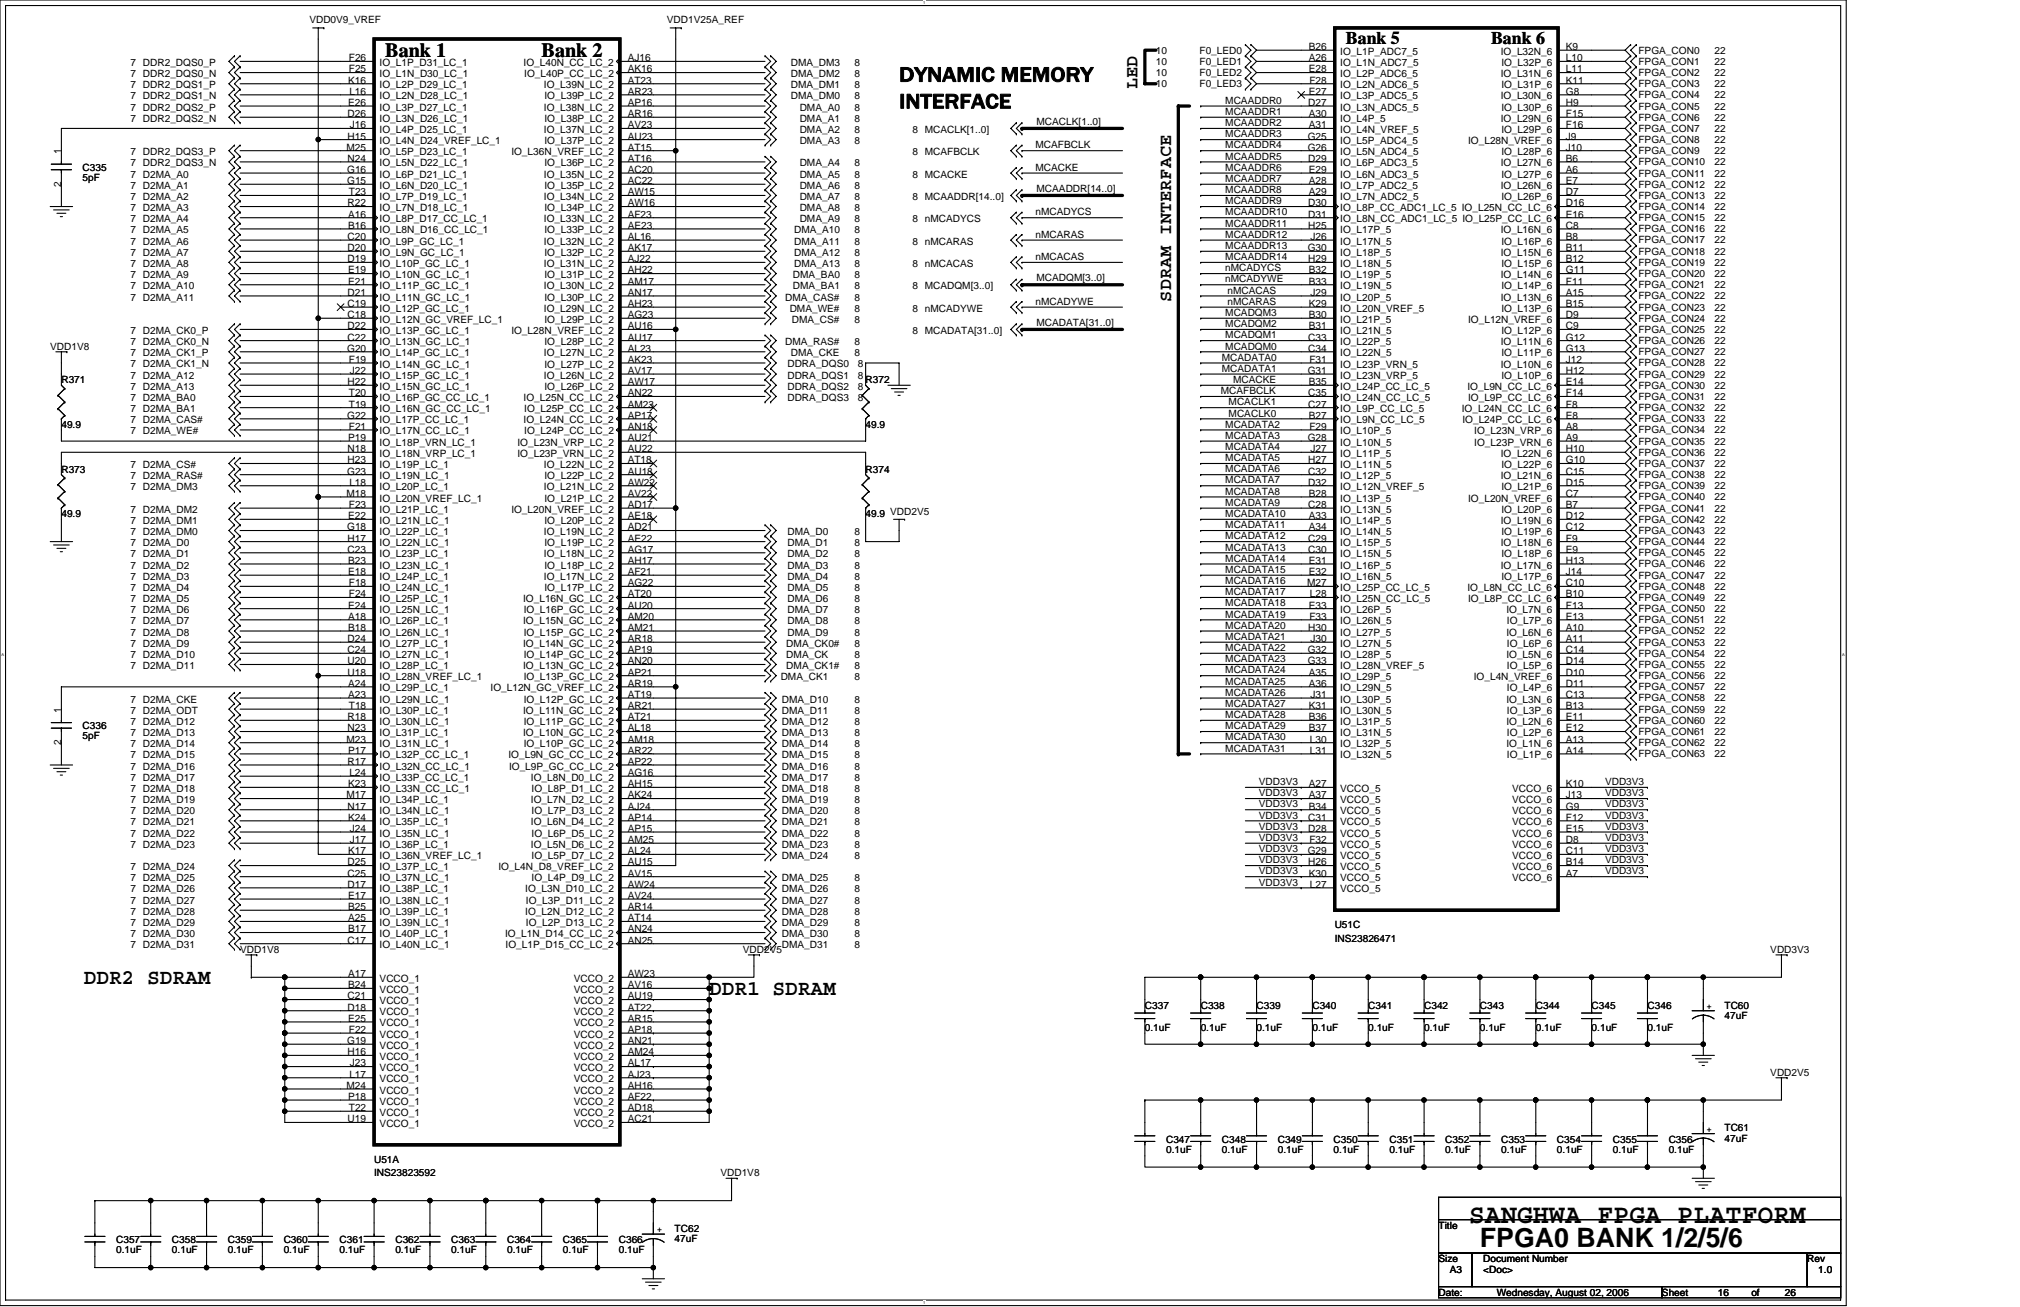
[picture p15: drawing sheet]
<svg xmlns="http://www.w3.org/2000/svg" width="432mm" height="279mm" viewBox="0 0 432 279" stroke-linecap="round" stroke-linejoin="round" font-family="sans-serif">
<defs><g id="words">
<g font-size="5.7">
<text x="314" y="261.4">SANGHWA FPGA PLATFORM</text>
<text x="316.4" y="266.6">FPGA0 BANK 1/2/5/6</text>
</g>
<g font-size="4.5">
<text x="192.2" y="17.4">DYNAMIC MEMORY</text>
<text x="192.2" y="23.2">INTERFACE</text>
<text x="17.9" y="210.3">DDR2 SDRAM</text>
<text x="151.6" y="212.7">DDR1 SDRAM</text>
</g>
<g font-size="4.3">
<text x="82.4" y="12.3">Bank 1</text>
<text x="115.8" y="12.3">Bank 2</text>
</g>
<g font-size="3.8">
<text x="287.7" y="9.4">Bank 5</text>
<text x="318.7" y="9.4">Bank 6</text>
<text x="243.2" y="19.1" transform="rotate(-90 243.2 19.1)">LED</text>
<text x="250.3" y="64.5" transform="rotate(-90 250.3 64.5)">SDRAM INTERFACE</text>
</g>
<g font-size="2.2">
<text x="279.8" y="10.7">B26</text>
<text x="286.5" y="11.7">IO_L1P_ADC7_5</text>
<text x="320.8" y="11.7">IO_L32N_6</text>
<text x="334.7" y="10.7">K9</text>
<text x="74.4" y="17.9">K16</text>
<text x="74.6" y="13.1">F26</text>
<text x="74.6" y="15.5">F25</text>
<text x="81.2" y="14.1">IO_L1P_D31_LC_1</text>
<text x="81.2" y="16.5">IO_L1N_D30_LC_1</text>
<text x="111.9" y="14.1">IO_L40N_CC_LC_2</text>
<text x="112.1" y="16.5">IO_L40P_CC_LC_2</text>
<text x="134.2" y="15.5">AK16</text>
<text x="134.2" y="17.9">AT23</text>
<text x="134.2" y="13.1">AJ16</text>
<text x="279.8" y="13.1">A26</text>
<text x="279.8" y="15.5">E28</text>
<text x="279.9" y="17.9">F28</text>
<text x="286.5" y="14.1">IO_L1N_ADC7_5</text>
<text x="286.5" y="16.5">IO_L2P_ADC6_5</text>
<text x="320.8" y="16.5">IO_L31N_6</text>
<text x="320.9" y="14.1">IO_L32P_6</text>
<text x="334.7" y="17.9">K11</text>
<text x="334.7" y="13.1">L10</text>
<text x="334.7" y="15.5">L11</text>
<text x="74.4" y="22.6">E26</text>
<text x="74.7" y="20.3">L16</text>
<text x="81.2" y="18.9">IO_L2P_D29_LC_1</text>
<text x="81.2" y="21.3">IO_L2N_D28_LC_1</text>
<text x="81.2" y="23.6">IO_L3P_D27_LC_1</text>
<text x="116.3" y="23.6">IO_L38N_LC_2</text>
<text x="116.3" y="18.9">IO_L39N_LC_2</text>
<text x="116.4" y="21.3">IO_L39P_LC_2</text>
<text x="134.2" y="20.3">AR23</text>
<text x="134.2" y="22.6">AP16</text>
<text x="279.7" y="22.6">D27</text>
<text x="279.8" y="20.3">E27</text>
<text x="286.5" y="18.9">IO_L2N_ADC6_5</text>
<text x="286.5" y="21.3">IO_L3P_ADC5_5</text>
<text x="286.5" y="23.6">IO_L3N_ADC5_5</text>
<text x="320.8" y="21.3">IO_L30N_6</text>
<text x="320.9" y="23.6">IO_L30P_6</text>
<text x="320.9" y="18.9">IO_L31P_6</text>
<text x="334.7" y="22.6">H9</text>
<text x="334.7" y="20.3">G8</text>
<text x="74.3" y="25">D26</text>
<text x="74.3" y="29.8">H15</text>
<text x="74.8" y="27.4">J16</text>
<text x="81.2" y="26">IO_L3N_D26_LC_1</text>
<text x="81.2" y="28.4">IO_L4P_D25_LC_1</text>
<text x="116.3" y="28.4">IO_L37N_LC_2</text>
<text x="116.4" y="26">IO_L38P_LC_2</text>
<text x="134.2" y="29.8">AU23</text>
<text x="134.2" y="25">AR16</text>
<text x="134.2" y="27.4">AV23</text>
<text x="279.5" y="29.8">G25</text>
<text x="279.8" y="25">A30</text>
<text x="279.8" y="27.4">A31</text>
<text x="286.5" y="26">IO_L4P_5</text>
<text x="286.5" y="28.4">IO_L4N_VREF_5</text>
<text x="320.8" y="26">IO_L29N_6</text>
<text x="320.9" y="28.4">IO_L29P_6</text>
<text x="334.7" y="27.4">F16</text>
<text x="334.7" y="29.8">J9</text>
<text x="334.7" y="25">F15</text>
<text x="13.1" y="32.9" transform="rotate(-90 13.1 32.9)">1</text>
<text x="74.1" y="32.2">M25</text>
<text x="74.3" y="34.6">N24</text>
<text x="81.2" y="30.8">IO_L4N_D24_VREF_LC_1</text>
<text x="81.2" y="33.2">IO_L5P_D23_LC_1</text>
<text x="81.2" y="35.6">IO_L5N_D22_LC_1</text>
<text x="109.3" y="33.2">IO_L36N_VREF_LC_2</text>
<text x="116.4" y="35.6">IO_L36P_LC_2</text>
<text x="116.4" y="30.8">IO_L37P_LC_2</text>
<text x="134.2" y="34.6">AT16</text>
<text x="134.2" y="32.2">AT15</text>
<text x="279.5" y="32.2">G26</text>
<text x="279.7" y="34.6">D29</text>
<text x="286.5" y="30.8">IO_L5P_ADC4_5</text>
<text x="286.5" y="33.2">IO_L5N_ADC4_5</text>
<text x="286.5" y="35.6">IO_L6P_ADC3_5</text>
<text x="313.8" y="30.8">IO_L28N_VREF_6</text>
<text x="320.8" y="35.6">IO_L27N_6</text>
<text x="320.9" y="33.2">IO_L28P_6</text>
<text x="334.7" y="32.2">J10</text>
<text x="334.7" y="34.6">B6</text>
<text x="13.1" y="39.9" transform="rotate(-90 13.1 39.9)">2</text>
<text x="74.2" y="37">G16</text>
<text x="74.2" y="39.4">G15</text>
<text x="74.6" y="41.8">T23</text>
<text x="81.2" y="38">IO_L6P_D21_LC_1</text>
<text x="81.2" y="40.4">IO_L6N_D20_LC_1</text>
<text x="116.3" y="38">IO_L35N_LC_2</text>
<text x="116.4" y="40.4">IO_L35P_LC_2</text>
<text x="134.2" y="39.4">AC22</text>
<text x="134.2" y="41.8">AW15</text>
<text x="134.2" y="37">AC20</text>
<text x="279.8" y="37">E29</text>
<text x="279.8" y="39.4">A28</text>
<text x="279.8" y="41.8">A29</text>
<text x="286.5" y="38">IO_L6N_ADC3_5</text>
<text x="286.5" y="40.4">IO_L7P_ADC2_5</text>
<text x="320.8" y="40.4">IO_L26N_6</text>
<text x="320.9" y="38">IO_L27P_6</text>
<text x="334.7" y="41.8">D7</text>
<text x="334.7" y="37">A6</text>
<text x="334.7" y="39.4">E7</text>
<text x="74.3" y="44.1">R22</text>
<text x="74.4" y="46.5">A16</text>
<text x="81.2" y="42.8">IO_L7P_D19_LC_1</text>
<text x="81.2" y="45.1">IO_L7N_D18_LC_1</text>
<text x="81.2" y="47.5">IO_L8P_D17_CC_LC_1</text>
<text x="116.3" y="47.5">IO_L33N_LC_2</text>
<text x="116.3" y="42.8">IO_L34N_LC_2</text>
<text x="116.4" y="45.1">IO_L34P_LC_2</text>
<text x="134.2" y="44.1">AW16</text>
<text x="134.2" y="46.5">AF23</text>
<text x="279.7" y="44.1">D30</text>
<text x="279.7" y="46.5">D31</text>
<text x="286.5" y="42.8">IO_L7N_ADC2_5</text>
<text x="286.5" y="45.1">IO_L8P_CC_ADC1_LC_5 IO_L25N_CC_LC_6</text>
<text x="286.5" y="47.5">IO_L8N_CC_ADC1_LC_5 IO_L25P_CC_LC_6</text>
<text x="320.9" y="42.8">IO_L26P_6</text>
<text x="334.7" y="46.5">E16</text>
<text x="334.7" y="44.1">D16</text>
<text x="74.3" y="51.3">C20</text>
<text x="74.3" y="53.7">D20</text>
<text x="74.4" y="48.9">B16</text>
<text x="81.2" y="49.9">IO_L8N_D16_CC_LC_1</text>
<text x="81.2" y="52.3">IO_L9P_GC_LC_1</text>
<text x="116.3" y="52.3">IO_L32N_LC_2</text>
<text x="116.4" y="49.9">IO_L33P_LC_2</text>
<text x="134.2" y="53.7">AK17</text>
<text x="134.2" y="48.9">AE23</text>
<text x="134.2" y="51.3">AL16</text>
<text x="279.5" y="53.7">G30</text>
<text x="279.7" y="48.9">H25</text>
<text x="280.1" y="51.3">J26</text>
<text x="286.5" y="49.9">IO_L17P_5</text>
<text x="286.5" y="52.3">IO_L17N_5</text>
<text x="320.8" y="49.9">IO_L16N_6</text>
<text x="320.9" y="52.3">IO_L16P_6</text>
<text x="334.7" y="51.3">B8</text>
<text x="334.7" y="53.7">B11</text>
<text x="334.7" y="48.9">C8</text>
<text x="74.3" y="56.1">D19</text>
<text x="74.4" y="58.5">E19</text>
<text x="81.2" y="54.7">IO_L9N_GC_LC_1</text>
<text x="81.2" y="57.1">IO_L10P_GC_LC_1</text>
<text x="81.2" y="59.5">IO_L10N_GC_LC_1</text>
<text x="116.3" y="57.1">IO_L31N_LC_2</text>
<text x="116.4" y="59.5">IO_L31P_LC_2</text>
<text x="116.4" y="54.7">IO_L32P_LC_2</text>
<text x="134.2" y="58.5">AH22</text>
<text x="134.2" y="56.1">AJ22</text>
<text x="279.7" y="56.1">H29</text>
<text x="279.8" y="58.5">B32</text>
<text x="286.5" y="54.7">IO_L18P_5</text>
<text x="286.5" y="57.1">IO_L18N_5</text>
<text x="286.5" y="59.5">IO_L19P_5</text>
<text x="320.8" y="59.5">IO_L14N_6</text>
<text x="320.8" y="54.7">IO_L15N_6</text>
<text x="320.9" y="57.1">IO_L15P_6</text>
<text x="334.7" y="56.1">B12</text>
<text x="334.7" y="58.5">G11</text>
<text x="74.3" y="63.2">D21</text>
<text x="74.3" y="65.6">C19</text>
<text x="74.4" y="60.9">E21</text>
<text x="81.2" y="61.8">IO_L11P_GC_LC_1</text>
<text x="81.2" y="64.2">IO_L11N_GC_LC_1</text>
<text x="116.3" y="61.8">IO_L30N_LC_2</text>
<text x="116.4" y="64.2">IO_L30P_LC_2</text>
<text x="134.2" y="63.2">AN17</text>
<text x="134.2" y="65.6">AH23</text>
<text x="134.2" y="60.9">AM17</text>
<text x="279.8" y="60.9">B33</text>
<text x="279.8" y="65.6">K29</text>
<text x="280.1" y="63.2">J29</text>
<text x="286.5" y="61.8">IO_L19N_5</text>
<text x="286.5" y="64.2">IO_L20P_5</text>
<text x="320.8" y="64.2">IO_L13N_6</text>
<text x="320.9" y="61.8">IO_L14P_6</text>
<text x="334.7" y="65.6">B15</text>
<text x="334.7" y="60.9">F11</text>
<text x="334.7" y="63.2">A15</text>
<text x="74.3" y="68">C18</text>
<text x="74.3" y="70.4">D22</text>
<text x="81.2" y="66.6">IO_L12P_GC_LC_1</text>
<text x="81.2" y="69">IO_L12N_GC_VREF_LC_1</text>
<text x="81.2" y="71.4">IO_L13P_GC_LC_1</text>
<text x="109.3" y="71.4">IO_L28N_VREF_LC_2</text>
<text x="116.3" y="66.6">IO_L29N_LC_2</text>
<text x="116.4" y="69">IO_L29P_LC_2</text>
<text x="134.2" y="68">AG23</text>
<text x="134.2" y="70.4">AU16</text>
<text x="279.8" y="68">B30</text>
<text x="279.8" y="70.4">B31</text>
<text x="286.5" y="66.6">IO_L20N_VREF_5</text>
<text x="286.5" y="69">IO_L21P_5</text>
<text x="286.5" y="71.4">IO_L21N_5</text>
<text x="313.8" y="69">IO_L12N_VREF_6</text>
<text x="320.9" y="71.4">IO_L12P_6</text>
<text x="320.9" y="66.6">IO_L13P_6</text>
<text x="334.7" y="70.4">C9</text>
<text x="334.7" y="68">D9</text>
<text x="74.2" y="75.2">G20</text>
<text x="74.3" y="72.8">C22</text>
<text x="74.6" y="77.6">F19</text>
<text x="81.2" y="73.8">IO_L13N_GC_LC_1</text>
<text x="81.2" y="76.2">IO_L14P_GC_LC_1</text>
<text x="116.3" y="76.2">IO_L27N_LC_2</text>
<text x="116.4" y="73.8">IO_L28P_LC_2</text>
<text x="134.2" y="77.6">AK23</text>
<text x="134.2" y="72.8">AU17</text>
<text x="134.2" y="75.2">AL23</text>
<text x="279.7" y="72.8">C33</text>
<text x="279.7" y="75.2">C34</text>
<text x="279.9" y="77.6">F31</text>
<text x="286.5" y="73.8">IO_L22P_5</text>
<text x="286.5" y="76.2">IO_L22N_5</text>
<text x="320.8" y="73.8">IO_L11N_6</text>
<text x="320.9" y="76.2">IO_L11P_6</text>
<text x="334.7" y="75.2">G13</text>
<text x="334.7" y="77.6">J12</text>
<text x="334.7" y="72.8">G12</text>
<text x="74.3" y="82.3">H22</text>
<text x="74.8" y="79.9">J22</text>
<text x="81.2" y="78.6">IO_L14N_GC_LC_1</text>
<text x="81.2" y="80.9">IO_L15P_GC_LC_1</text>
<text x="81.2" y="83.3">IO_L15N_GC_LC_1</text>
<text x="116.3" y="80.9">IO_L26N_LC_2</text>
<text x="116.4" y="83.3">IO_L26P_LC_2</text>
<text x="116.4" y="78.6">IO_L27P_LC_2</text>
<text x="134.2" y="82.3">AW17</text>
<text x="134.2" y="79.9">AV17</text>
<text x="279.5" y="79.9">G31</text>
<text x="279.8" y="82.3">B35</text>
<text x="286.5" y="78.6">IO_L23P_VRN_5</text>
<text x="286.5" y="80.9">IO_L23N_VRP_5</text>
<text x="286.5" y="83.3">IO_L24P_CC_LC_5</text>
<text x="313.7" y="83.3">IO_L9N_CC_LC_6</text>
<text x="320.8" y="78.6">IO_L10N_6</text>
<text x="320.9" y="80.9">IO_L10P_6</text>
<text x="334.7" y="79.9">H12</text>
<text x="334.7" y="82.3">E14</text>
<text x="74.2" y="89.5">G22</text>
<text x="74.6" y="84.7">T20</text>
<text x="74.6" y="87.1">T19</text>
<text x="81.2" y="85.7">IO_L16P_GC_CC_LC_1</text>
<text x="81.2" y="88.1">IO_L16N_GC_CC_LC_1</text>
<text x="111.9" y="85.7">IO_L25N_CC_LC_2</text>
<text x="112.1" y="88.1">IO_L25P_CC_LC_2</text>
<text x="134.2" y="87.1">AM23</text>
<text x="134.2" y="89.5">AP17</text>
<text x="134.2" y="84.7">AN22</text>
<text x="279.7" y="84.7">C35</text>
<text x="279.7" y="87.1">C27</text>
<text x="279.8" y="89.5">B27</text>
<text x="286.5" y="85.7">IO_L24N_CC_LC_5</text>
<text x="286.5" y="88.1">IO_L9P_CC_LC_5</text>
<text x="312.5" y="88.1">IO_L24N_CC_LC_6</text>
<text x="313.8" y="85.7">IO_L9P_CC_LC_6</text>
<text x="334.7" y="89.5">E8</text>
<text x="334.7" y="84.7">F14</text>
<text x="334.7" y="87.1">F8</text>
<text x="74.4" y="94.3">P19</text>
<text x="74.6" y="91.9">F21</text>
<text x="81.2" y="90.5">IO_L17P_CC_LC_1</text>
<text x="81.2" y="92.9">IO_L17N_CC_LC_1</text>
<text x="81.2" y="95.3">IO_L18P_VRN_LC_1</text>
<text x="110.6" y="95.3">IO_L23N_VRP_LC_2</text>
<text x="111.9" y="90.5">IO_L24N_CC_LC_2</text>
<text x="112.1" y="92.9">IO_L24P_CC_LC_2</text>
<text x="134.2" y="91.9">AN18</text>
<text x="134.2" y="94.3">AU21</text>
<text x="279.5" y="94.3">G28</text>
<text x="279.9" y="91.9">F29</text>
<text x="286.5" y="90.5">IO_L9N_CC_LC_5</text>
<text x="286.5" y="92.9">IO_L10P_5</text>
<text x="286.5" y="95.3">IO_L10N_5</text>
<text x="312.6" y="90.5">IO_L24P_CC_LC_6</text>
<text x="315.2" y="95.3">IO_L23P_VRN_6</text>
<text x="315.2" y="92.9">IO_L23N_VRP_6</text>
<text x="334.7" y="94.3">A9</text>
<text x="334.7" y="91.9">A8</text>
<text x="74.2" y="101.5">G23</text>
<text x="74.3" y="96.7">N18</text>
<text x="74.3" y="99.1">H23</text>
<text x="81.2" y="97.7">IO_L18N_VRP_LC_1</text>
<text x="81.2" y="100.1">IO_L19P_LC_1</text>
<text x="110.6" y="97.7">IO_L23P_VRN_LC_2</text>
<text x="116.3" y="100.1">IO_L22N_LC_2</text>
<text x="134.2" y="101.5">AU18</text>
<text x="134.2" y="99.1">AT18</text>
<text x="134.2" y="96.7">AU22</text>
<text x="279.7" y="99.1">H27</text>
<text x="279.7" y="101.5">C32</text>
<text x="280.1" y="96.7">J27</text>
<text x="286.5" y="97.7">IO_L11P_5</text>
<text x="286.5" y="100.1">IO_L11N_5</text>
<text x="320.8" y="97.7">IO_L22N_6</text>
<text x="320.9" y="100.1">IO_L22P_6</text>
<text x="334.7" y="99.1">G10</text>
<text x="334.7" y="101.5">C15</text>
<text x="334.7" y="96.7">H10</text>
<text x="74.1" y="106.2">M18</text>
<text x="74.7" y="103.8">L18</text>
<text x="81.2" y="102.4">IO_L19N_LC_1</text>
<text x="81.2" y="104.8">IO_L20P_LC_1</text>
<text x="81.2" y="107.2">IO_L20N_VREF_LC_1</text>
<text x="116.3" y="104.8">IO_L21N_LC_2</text>
<text x="116.4" y="107.2">IO_L21P_LC_2</text>
<text x="116.4" y="102.4">IO_L22P_LC_2</text>
<text x="134.2" y="106.2">AV22</text>
<text x="134.2" y="103.8">AW22</text>
<text x="279.7" y="103.8">D32</text>
<text x="279.8" y="106.2">B28</text>
<text x="286.5" y="102.4">IO_L12P_5</text>
<text x="286.5" y="104.8">IO_L12N_VREF_5</text>
<text x="286.5" y="107.2">IO_L13P_5</text>
<text x="313.8" y="107.2">IO_L20N_VREF_6</text>
<text x="320.8" y="102.4">IO_L21N_6</text>
<text x="320.9" y="104.8">IO_L21P_6</text>
<text x="334.7" y="103.8">D15</text>
<text x="334.7" y="106.2">C7</text>
<text x="74.2" y="113.4">G18</text>
<text x="74.4" y="111">E22</text>
<text x="74.6" y="108.6">F23</text>
<text x="81.2" y="109.6">IO_L21P_LC_1</text>
<text x="81.2" y="112">IO_L21N_LC_1</text>
<text x="109.3" y="109.6">IO_L20N_VREF_LC_2</text>
<text x="116.4" y="112">IO_L20P_LC_2</text>
<text x="134.2" y="111">AE18</text>
<text x="134.2" y="108.6">AD17</text>
<text x="134.2" y="113.4">AD21</text>
<text x="279.7" y="108.6">C28</text>
<text x="279.8" y="111">A33</text>
<text x="279.8" y="113.4">A34</text>
<text x="286.5" y="109.6">IO_L13N_5</text>
<text x="286.5" y="112">IO_L14P_5</text>
<text x="320.8" y="112">IO_L19N_6</text>
<text x="320.9" y="109.6">IO_L20P_6</text>
<text x="334.7" y="113.4">C12</text>
<text x="334.7" y="108.6">B7</text>
<text x="334.7" y="111">D12</text>
<text x="74.3" y="115.8">H17</text>
<text x="74.3" y="118.2">C23</text>
<text x="81.2" y="114.4">IO_L22P_LC_1</text>
<text x="81.2" y="116.8">IO_L22N_LC_1</text>
<text x="81.2" y="119.1">IO_L23P_LC_1</text>
<text x="116.3" y="119.1">IO_L18N_LC_2</text>
<text x="116.3" y="114.4">IO_L19N_LC_2</text>
<text x="116.4" y="116.8">IO_L19P_LC_2</text>
<text x="134.2" y="115.8">AE22</text>
<text x="134.2" y="118.2">AG17</text>
<text x="279.7" y="115.8">C29</text>
<text x="279.7" y="118.2">C30</text>
<text x="286.5" y="114.4">IO_L14N_5</text>
<text x="286.5" y="116.8">IO_L15P_5</text>
<text x="286.5" y="119.1">IO_L15N_5</text>
<text x="320.8" y="116.8">IO_L18N_6</text>
<text x="320.9" y="119.1">IO_L18P_6</text>
<text x="320.9" y="114.4">IO_L19P_6</text>
<text x="334.7" y="118.2">E9</text>
<text x="334.7" y="115.8">F9</text>
<text x="74.4" y="120.5">B23</text>
<text x="74.4" y="122.9">E18</text>
<text x="74.6" y="125.3">F18</text>
<text x="81.2" y="121.5">IO_L23N_LC_1</text>
<text x="81.2" y="123.9">IO_L24P_LC_1</text>
<text x="116.3" y="123.9">IO_L17N_LC_2</text>
<text x="116.4" y="121.5">IO_L18P_LC_2</text>
<text x="134.2" y="125.3">AG22</text>
<text x="134.2" y="120.5">AH17</text>
<text x="134.2" y="122.9">AF21</text>
<text x="279.4" y="125.3">M27</text>
<text x="279.8" y="120.5">E31</text>
<text x="279.8" y="122.9">E32</text>
<text x="286.5" y="121.5">IO_L16P_5</text>
<text x="286.5" y="123.9">IO_L16N_5</text>
<text x="320.8" y="121.5">IO_L17N_6</text>
<text x="320.9" y="123.9">IO_L17P_6</text>
<text x="334.7" y="122.9">J14</text>
<text x="334.7" y="120.5">H13</text>
<text x="334.7" y="125.3">C10</text>
<text x="74.4" y="130.1">E24</text>
<text x="74.6" y="127.7">F24</text>
<text x="81.2" y="126.3">IO_L24N_LC_1</text>
<text x="81.2" y="128.7">IO_L25P_LC_1</text>
<text x="81.2" y="131.1">IO_L25N_LC_1</text>
<text x="111.8" y="128.7">IO_L16N_GC_LC_2</text>
<text x="112" y="131.1">IO_L16P_GC_LC_2</text>
<text x="116.4" y="126.3">IO_L17P_LC_2</text>
<text x="134.2" y="127.7">AT20</text>
<text x="134.2" y="130.1">AU20</text>
<text x="279.8" y="130.1">E33</text>
<text x="280" y="127.7">L28</text>
<text x="286.5" y="126.3">IO_L25P_CC_LC_5</text>
<text x="286.5" y="128.7">IO_L25N_CC_LC_5</text>
<text x="286.5" y="131.1">IO_L26P_5</text>
<text x="313.7" y="126.3">IO_L8N_CC_LC_6</text>
<text x="313.8" y="128.7">IO_L8P_CC_LC_6</text>
<text x="322" y="131.1">IO_L7N_6</text>
<text x="334.7" y="130.1">F13</text>
<text x="334.7" y="127.7">B10</text>
<text x="74.3" y="137.3">D24</text>
<text x="74.4" y="132.5">A18</text>
<text x="74.4" y="134.9">B18</text>
<text x="81.2" y="133.5">IO_L26P_LC_1</text>
<text x="81.2" y="135.9">IO_L26N_LC_1</text>
<text x="111.8" y="133.5">IO_L15N_GC_LC_2</text>
<text x="112" y="135.9">IO_L15P_GC_LC_2</text>
<text x="134.2" y="137.3">AR18</text>
<text x="134.2" y="132.5">AM20</text>
<text x="134.2" y="134.9">AM21</text>
<text x="279.7" y="134.9">H30</text>
<text x="279.9" y="132.5">F33</text>
<text x="280.1" y="137.3">J30</text>
<text x="286.5" y="133.5">IO_L26N_5</text>
<text x="286.5" y="135.9">IO_L27P_5</text>
<text x="322" y="135.9">IO_L6N_6</text>
<text x="322.1" y="133.5">IO_L7P_6</text>
<text x="334.7" y="134.9">A10</text>
<text x="334.7" y="137.3">A11</text>
<text x="334.7" y="132.5">E13</text>
<text x="74.3" y="139.6">C24</text>
<text x="74.3" y="142">U20</text>
<text x="81.2" y="138.3">IO_L27P_LC_1</text>
<text x="81.2" y="140.6">IO_L27N_LC_1</text>
<text x="81.2" y="143">IO_L28P_LC_1</text>
<text x="111.8" y="143">IO_L13N_GC_LC_2</text>
<text x="111.8" y="138.3">IO_L14N_GC_LC_2</text>
<text x="112" y="140.6">IO_L14P_GC_LC_2</text>
<text x="134.2" y="142">AN20</text>
<text x="134.2" y="139.6">AP19</text>
<text x="279.5" y="139.6">G32</text>
<text x="279.5" y="142">G33</text>
<text x="286.5" y="138.3">IO_L27N_5</text>
<text x="286.5" y="140.6">IO_L28P_5</text>
<text x="286.5" y="143">IO_L28N_VREF_5</text>
<text x="322" y="140.6">IO_L5N_6</text>
<text x="322.1" y="143">IO_L5P_6</text>
<text x="322.1" y="138.3">IO_L6P_6</text>
<text x="334.7" y="139.6">C14</text>
<text x="334.7" y="142">D14</text>
<text x="74.3" y="144.4">U18</text>
<text x="74.4" y="146.8">A24</text>
<text x="74.4" y="149.2">A23</text>
<text x="81.2" y="145.4">IO_L28N_VREF_LC_1</text>
<text x="81.2" y="147.8">IO_L29P_LC_1</text>
<text x="104.9" y="147.8">IO_L12N_GC_VREF_LC_2</text>
<text x="112" y="145.4">IO_L13P_GC_LC_2</text>
<text x="134.2" y="149.2">AT19</text>
<text x="134.2" y="144.4">AP21</text>
<text x="134.2" y="146.8">AR19</text>
<text x="279.8" y="144.4">A35</text>
<text x="279.8" y="146.8">A36</text>
<text x="280.1" y="149.2">J31</text>
<text x="286.5" y="145.4">IO_L29P_5</text>
<text x="286.5" y="147.8">IO_L29N_5</text>
<text x="315" y="145.4">IO_L4N_VREF_6</text>
<text x="322.1" y="147.8">IO_L4P_6</text>
<text x="334.7" y="149.2">C13</text>
<text x="334.7" y="146.8">D11</text>
<text x="334.7" y="144.4">D10</text>
<text x="13.1" y="152.3" transform="rotate(-90 13.1 152.3)">1</text>
<text x="74.3" y="154">R18</text>
<text x="74.6" y="151.6">T18</text>
<text x="81.2" y="150.2">IO_L29N_LC_1</text>
<text x="81.2" y="152.6">IO_L30P_LC_1</text>
<text x="81.2" y="155">IO_L30N_LC_1</text>
<text x="111.8" y="152.6">IO_L11N_GC_LC_2</text>
<text x="112" y="155">IO_L11P_GC_LC_2</text>
<text x="112" y="150.2">IO_L12P_GC_LC_2</text>
<text x="134.2" y="151.6">AR21</text>
<text x="134.2" y="154">AT21</text>
<text x="279.8" y="151.6">K31</text>
<text x="279.8" y="154">B36</text>
<text x="286.5" y="150.2">IO_L30P_5</text>
<text x="286.5" y="152.6">IO_L30N_5</text>
<text x="286.5" y="155">IO_L31P_5</text>
<text x="322" y="155">IO_L2N_6</text>
<text x="322" y="150.2">IO_L3N_6</text>
<text x="322.1" y="152.6">IO_L3P_6</text>
<text x="334.7" y="154">E11</text>
<text x="334.7" y="151.6">B13</text>
<text x="13.1" y="159.3" transform="rotate(-90 13.1 159.3)">2</text>
<text x="74.1" y="158.7">M23</text>
<text x="74.3" y="156.4">N23</text>
<text x="74.4" y="161.1">P17</text>
<text x="81.2" y="157.4">IO_L31P_LC_1</text>
<text x="81.2" y="159.7">IO_L31N_LC_1</text>
<text x="111.8" y="157.4">IO_L10N_GC_LC_2</text>
<text x="112" y="159.7">IO_L10P_GC_LC_2</text>
<text x="134.2" y="156.4">AL18</text>
<text x="134.2" y="161.1">AR22</text>
<text x="134.2" y="158.7">AM18</text>
<text x="279.8" y="156.4">B37</text>
<text x="280" y="158.7">L30</text>
<text x="280" y="161.1">L31</text>
<text x="286.5" y="157.4">IO_L31N_5</text>
<text x="286.5" y="159.7">IO_L32P_5</text>
<text x="322" y="159.7">IO_L1N_6</text>
<text x="322.1" y="157.4">IO_L2P_6</text>
<text x="334.7" y="158.7">A13</text>
<text x="334.7" y="161.1">A14</text>
<text x="334.7" y="156.4">E12</text>
<text x="74.3" y="163.5">R17</text>
<text x="74.7" y="165.9">L24</text>
<text x="81.2" y="162.1">IO_L32P_CC_LC_1</text>
<text x="81.2" y="164.5">IO_L32N_CC_LC_1</text>
<text x="81.2" y="166.9">IO_L33P_CC_LC_1</text>
<text x="108.7" y="162.1">IO_L9N_GC_CC_LC_2</text>
<text x="108.8" y="164.5">IO_L9P_GC_CC_LC_2</text>
<text x="113.5" y="166.9">IO_L8N_D0_LC_2</text>
<text x="134.2" y="163.5">AP22</text>
<text x="134.2" y="165.9">AG16</text>
<text x="286.5" y="162.1">IO_L32N_5</text>
<text x="322.1" y="162.1">IO_L1P_6</text>
<text x="74.1" y="170.7">M17</text>
<text x="74.3" y="173.1">N17</text>
<text x="74.4" y="168.3">K23</text>
<text x="81.2" y="169.3">IO_L33N_CC_LC_1</text>
<text x="81.2" y="171.7">IO_L34P_LC_1</text>
<text x="113.5" y="171.7">IO_L7N_D2_LC_2</text>
<text x="113.6" y="169.3">IO_L8P_D1_LC_2</text>
<text x="134.2" y="173.1">AJ24</text>
<text x="134.2" y="168.3">AH15</text>
<text x="134.2" y="170.7">AK24</text>
<text x="279.8" y="168.3">A27</text>
<text x="279.8" y="170.7">A37</text>
<text x="279.8" y="173.1">B34</text>
<text x="286.5" y="169.3">VCCO_5</text>
<text x="286.5" y="171.7">VCCO_5</text>
<text x="323.2" y="171.7">VCCO_6</text>
<text x="323.2" y="169.3">VCCO_6</text>
<text x="334.7" y="173.1">G9</text>
<text x="334.7" y="170.7">J13</text>
<text x="334.7" y="168.3">K10</text>
<text x="74.4" y="175.5">K24</text>
<text x="74.8" y="177.8">J24</text>
<text x="81.2" y="174.1">IO_L34N_LC_1</text>
<text x="81.2" y="176.4">IO_L35P_LC_1</text>
<text x="81.2" y="178.8">IO_L35N_LC_1</text>
<text x="113.5" y="176.4">IO_L6N_D4_LC_2</text>
<text x="113.6" y="178.8">IO_L6P_D5_LC_2</text>
<text x="113.6" y="174.1">IO_L7P_D3_LC_2</text>
<text x="134.2" y="177.8">AP15</text>
<text x="134.2" y="175.5">AP14</text>
<text x="279.7" y="175.5">C31</text>
<text x="279.7" y="177.8">D28</text>
<text x="286.5" y="174.1">VCCO_5</text>
<text x="286.5" y="176.4">VCCO_5</text>
<text x="286.5" y="178.8">VCCO_5</text>
<text x="323.2" y="178.8">VCCO_6</text>
<text x="323.2" y="176.4">VCCO_6</text>
<text x="323.2" y="174.1">VCCO_6</text>
<text x="334.7" y="177.8">E15</text>
<text x="334.7" y="175.5">F12</text>
<text x="74.3" y="185">D25</text>
<text x="74.4" y="182.6">K17</text>
<text x="74.8" y="180.2">J17</text>
<text x="81.2" y="181.2">IO_L36P_LC_1</text>
<text x="81.2" y="183.6">IO_L36N_VREF_LC_1</text>
<text x="113.5" y="181.2">IO_L5N_D6_LC_2</text>
<text x="113.6" y="183.6">IO_L5P_D7_LC_2</text>
<text x="134.2" y="182.6">AL24</text>
<text x="134.2" y="185">AU15</text>
<text x="134.2" y="180.2">AM25</text>
<text x="279.5" y="182.6">G29</text>
<text x="279.7" y="185">H26</text>
<text x="279.9" y="180.2">F32</text>
<text x="286.5" y="181.2">VCCO_5</text>
<text x="286.5" y="183.6">VCCO_5</text>
<text x="323.2" y="183.6">VCCO_6</text>
<text x="323.2" y="181.2">VCCO_6</text>
<text x="334.7" y="185">B14</text>
<text x="334.7" y="182.6">C11</text>
<text x="334.7" y="180.2">D8</text>
<text x="74.3" y="187.4">C25</text>
<text x="74.3" y="189.8">D17</text>
<text x="81.2" y="186">IO_L37P_LC_1</text>
<text x="81.2" y="188.4">IO_L37N_LC_1</text>
<text x="81.2" y="190.8">IO_L38P_LC_1</text>
<text x="106.5" y="186">IO_L4N_D8_VREF_LC_2</text>
<text x="112.3" y="190.8">IO_L3N_D10_LC_2</text>
<text x="113.6" y="188.4">IO_L4P_D9_LC_2</text>
<text x="134.2" y="187.4">AV15</text>
<text x="134.2" y="189.8">AW24</text>
<text x="279.8" y="187.4">K30</text>
<text x="280" y="189.8">L27</text>
<text x="286.5" y="186">VCCO_5</text>
<text x="286.5" y="188.4">VCCO_5</text>
<text x="286.5" y="190.8">VCCO_5</text>
<text x="323.2" y="188.4">VCCO_6</text>
<text x="323.2" y="186">VCCO_6</text>
<text x="334.7" y="187.4">A7</text>
<text x="74.4" y="192.2">E17</text>
<text x="74.4" y="194.6">B25</text>
<text x="74.4" y="197">A25</text>
<text x="81.2" y="193.2">IO_L38N_LC_1</text>
<text x="81.2" y="195.6">IO_L39P_LC_1</text>
<text x="81.2" y="198">IO_L39N_LC_1</text>
<text x="112.3" y="195.6">IO_L2N_D12_LC_2</text>
<text x="112.4" y="198">IO_L2P_D13_LC_2</text>
<text x="112.4" y="193.2">IO_L3P_D11_LC_2</text>
<text x="134.2" y="194.6">AR14</text>
<text x="134.2" y="197">AT14</text>
<text x="134.2" y="192.2">AV24</text>
<text x="74.3" y="201.7">C17</text>
<text x="74.4" y="199.3">B17</text>
<text x="81.2" y="200.3">IO_L40P_LC_1</text>
<text x="81.2" y="202.7">IO_L40N_LC_1</text>
<text x="107.9" y="200.3">IO_L1N_D14_CC_LC_2</text>
<text x="108.1" y="202.7">IO_L1P_D15_CC_LC_2</text>
<text x="134.2" y="199.3">AN24</text>
<text x="134.2" y="201.7">AN25</text>
<text x="74.4" y="208.9">A17</text>
<text x="81.2" y="209.9">VCCO_1</text>
<text x="122.7" y="209.9">VCCO_2</text>
<text x="134.2" y="208.9">AW23</text>
<text x="74.3" y="213.7">C21</text>
<text x="74.4" y="211.3">B24</text>
<text x="81.2" y="212.3">VCCO_1</text>
<text x="81.2" y="214.7">VCCO_1</text>
<text x="122.7" y="214.7">VCCO_2</text>
<text x="122.7" y="212.3">VCCO_2</text>
<text x="134.2" y="213.7">AU19</text>
<text x="134.2" y="211.3">AV16</text>
<text x="74.3" y="216">D18</text>
<text x="74.4" y="218.4">E25</text>
<text x="74.6" y="220.8">F22</text>
<text x="81.2" y="217">VCCO_1</text>
<text x="81.2" y="219.4">VCCO_1</text>
<text x="81.2" y="221.8">VCCO_1</text>
<text x="122.7" y="221.8">VCCO_2</text>
<text x="122.7" y="219.4">VCCO_2</text>
<text x="122.7" y="217">VCCO_2</text>
<text x="134.2" y="220.8">AP18</text>
<text x="134.2" y="218.4">AR15</text>
<text x="134.2" y="216">AT22</text>
<text x="74.2" y="223.2">G19</text>
<text x="74.3" y="225.6">H16</text>
<text x="74.8" y="228">J23</text>
<text x="81.2" y="224.2">VCCO_1</text>
<text x="81.2" y="226.6">VCCO_1</text>
<text x="122.7" y="226.6">VCCO_2</text>
<text x="122.7" y="224.2">VCCO_2</text>
<text x="134.2" y="228">AL17</text>
<text x="134.2" y="225.6">AM24</text>
<text x="134.2" y="223.2">AN21</text>
<text x="74.1" y="232.8">M24</text>
<text x="74.7" y="230.4">L17</text>
<text x="81.2" y="229">VCCO_1</text>
<text x="81.2" y="231.4">VCCO_1</text>
<text x="81.2" y="233.8">VCCO_1</text>
<text x="122.7" y="233.8">VCCO_2</text>
<text x="122.7" y="231.4">VCCO_2</text>
<text x="122.7" y="229">VCCO_2</text>
<text x="134.2" y="232.8">AH16</text>
<text x="134.2" y="230.4">AJ23</text>
<text x="74.3" y="239.9">U19</text>
<text x="74.4" y="235.1">P18</text>
<text x="74.6" y="237.5">T22</text>
<text x="81.2" y="236.1">VCCO_1</text>
<text x="81.2" y="238.5">VCCO_1</text>
<text x="122.7" y="238.5">VCCO_2</text>
<text x="122.7" y="236.1">VCCO_2</text>
<text x="134.2" y="239.9">AC21</text>
<text x="134.2" y="237.5">AD18</text>
<text x="134.2" y="235.1">AF22</text>
<text x="81.2" y="240.9">VCCO_1</text>
<text x="122.7" y="240.9">VCCO_2</text>
</g>
<g font-size="2.1">
<text x="66.1" y="5">VDD0V9_VREF</text>
<text x="142.5" y="5">VDD1V25A_REF</text>
<text x="247.1" y="11.5">10</text>
<text x="256.4" y="11.5">F0_LED0</text>
<text x="350.2" y="11.5">FPGA_CON0</text>
<text x="366.5" y="11.5">22</text>
<text x="27.9" y="14.1">7 DDR2_DQS0_P</text>
<text x="27.9" y="16.5">7 DDR2_DQS0_N</text>
<text x="169" y="16.5">DMA_DM2</text>
<text x="169" y="14.1">DMA_DM3</text>
<text x="182.6" y="16.5">8</text>
<text x="182.6" y="14.1">8</text>
<text x="247.1" y="13.9">10</text>
<text x="247.1" y="16.2">10</text>
<text x="256.4" y="13.9">F0_LED1</text>
<text x="256.4" y="16.2">F0_LED2</text>
<text x="350.2" y="13.9">FPGA_CON1</text>
<text x="350.2" y="16.2">FPGA_CON2</text>
<text x="366.5" y="13.9">22</text>
<text x="366.5" y="16.2">22</text>
<text x="27.9" y="21.3">7 DDR2_DQS1_N</text>
<text x="27.9" y="18.9">7 DDR2_DQS1_P</text>
<text x="27.9" y="23.6">7 DDR2_DQS2_P</text>
<text x="169" y="18.9">DMA_DM1</text>
<text x="169" y="21.3">DMA_DM0</text>
<text x="170.9" y="23.6">DMA_A0</text>
<text x="182.6" y="18.9">8</text>
<text x="182.6" y="21.3">8</text>
<text x="182.6" y="23.6">8</text>
<text x="247.1" y="18.6">10</text>
<text x="256.4" y="18.6">F0_LED3</text>
<text x="261.9" y="22.2">MCAADDR0</text>
<text x="350.2" y="21">FPGA_CON4</text>
<text x="350.2" y="23.4">FPGA_CON5</text>
<text x="350.2" y="18.6">FPGA_CON3</text>
<text x="366.5" y="21">22</text>
<text x="366.5" y="23.4">22</text>
<text x="366.5" y="18.6">22</text>
<text x="27.9" y="26">7 DDR2_DQS2_N</text>
<text x="170.9" y="26">DMA_A1</text>
<text x="170.9" y="28.4">DMA_A2</text>
<text x="182.6" y="26">8</text>
<text x="182.6" y="28.4">8</text>
<text x="195.1" y="28.4">8 MCACLK[1..0]</text>
<text x="221.6" y="26.7">MCACLK[1..0]</text>
<text x="261.9" y="29.4">MCAADDR3</text>
<text x="261.9" y="24.6">MCAADDR1</text>
<text x="261.9" y="27">MCAADDR2</text>
<text x="350.2" y="25.8">FPGA_CON6</text>
<text x="350.2" y="28.2">FPGA_CON7</text>
<text x="366.5" y="25.8">22</text>
<text x="366.5" y="28.2">22</text>
<text x="27.9" y="35.6">7 DDR2_DQS3_N</text>
<text x="27.9" y="33.2">7 DDR2_DQS3_P</text>
<text x="170.9" y="30.8">DMA_A3</text>
<text x="170.9" y="35.6">DMA_A4</text>
<text x="182.6" y="30.8">8</text>
<text x="182.6" y="35.6">8</text>
<text x="195.1" y="33.2">8 MCAFBCLK</text>
<text x="221.3" y="31.7">MCAFBCLK</text>
<text x="261.9" y="34.1">MCAADDR5</text>
<text x="261.9" y="31.7">MCAADDR4</text>
<text x="350.2" y="35.3">FPGA_CON10</text>
<text x="350.2" y="30.6">FPGA_CON8</text>
<text x="350.2" y="33">FPGA_CON9</text>
<text x="366.5" y="35.3">22</text>
<text x="366.5" y="30.6">22</text>
<text x="366.5" y="33">22</text>
<text x="17.7" y="36.5">C335</text>
<text x="17.7" y="38.7">5pF</text>
<text x="27.9" y="38">7 D2MA_A0</text>
<text x="27.9" y="40.4">7 D2MA_A1</text>
<text x="170.9" y="38">DMA_A5</text>
<text x="170.9" y="40.4">DMA_A6</text>
<text x="182.6" y="38">8</text>
<text x="182.6" y="40.4">8</text>
<text x="195.1" y="38">8 MCACKE</text>
<text x="221.3" y="36.5">MCACKE</text>
<text x="221.6" y="41.1">MCAADDR[14..0]</text>
<text x="261.9" y="41.3">MCAADDR8</text>
<text x="261.9" y="36.5">MCAADDR6</text>
<text x="261.9" y="38.9">MCAADDR7</text>
<text x="350.2" y="37.7">FPGA_CON11</text>
<text x="350.2" y="40.1">FPGA_CON12</text>
<text x="366.5" y="37.7">22</text>
<text x="366.5" y="40.1">22</text>
<text x="27.9" y="42.7">7 D2MA_A2</text>
<text x="27.9" y="45.1">7 D2MA_A3</text>
<text x="27.9" y="47.5">7 D2MA_A4</text>
<text x="170.9" y="42.7">DMA_A7</text>
<text x="170.9" y="45.1">DMA_A8</text>
<text x="170.9" y="47.5">DMA_A9</text>
<text x="182.6" y="42.7">8</text>
<text x="182.6" y="45.1">8</text>
<text x="182.6" y="47.5">8</text>
<text x="195.1" y="42.7">8 MCAADDR[14..0]</text>
<text x="195.1" y="47.5">8 nMCADYCS</text>
<text x="221.3" y="46.1">nMCADYCS</text>
<text x="261.9" y="43.7">MCAADDR9</text>
<text x="261.9" y="46.1">MCAADDR10</text>
<text x="350.2" y="47.3">FPGA_CON15</text>
<text x="350.2" y="42.5">FPGA_CON13</text>
<text x="350.2" y="44.9">FPGA_CON14</text>
<text x="366.5" y="47.3">22</text>
<text x="366.5" y="42.5">22</text>
<text x="366.5" y="44.9">22</text>
<text x="27.9" y="49.9">7 D2MA_A5</text>
<text x="27.9" y="52.3">7 D2MA_A6</text>
<text x="169.8" y="49.9">DMA_A10</text>
<text x="169.8" y="52.3">DMA_A11</text>
<text x="182.6" y="49.9">8</text>
<text x="182.6" y="52.3">8</text>
<text x="195.1" y="52.3">8 nMCARAS</text>
<text x="221.3" y="50.8">nMCARAS</text>
<text x="261.9" y="53.2">MCAADDR13</text>
<text x="261.9" y="50.8">MCAADDR12</text>
<text x="261.9" y="48.5">MCAADDR11</text>
<text x="350.2" y="49.7">FPGA_CON16</text>
<text x="350.2" y="52">FPGA_CON17</text>
<text x="366.5" y="49.7">22</text>
<text x="366.5" y="52">22</text>
<text x="27.9" y="54.7">7 D2MA_A7</text>
<text x="27.9" y="57.1">7 D2MA_A8</text>
<text x="27.9" y="59.5">7 D2MA_A9</text>
<text x="169.5" y="59.5">DMA_BA0</text>
<text x="169.8" y="54.7">DMA_A12</text>
<text x="169.8" y="57.1">DMA_A13</text>
<text x="182.6" y="54.7">8</text>
<text x="182.6" y="57.1">8</text>
<text x="182.6" y="59.5">8</text>
<text x="195.1" y="57.1">8 nMCACAS</text>
<text x="221.3" y="55.6">nMCACAS</text>
<text x="261.9" y="55.6">MCAADDR14</text>
<text x="261.9" y="58">nMCADYCS</text>
<text x="350.2" y="59.2">FPGA_CON20</text>
<text x="350.2" y="54.4">FPGA_CON18</text>
<text x="350.2" y="56.8">FPGA_CON19</text>
<text x="366.5" y="59.2">22</text>
<text x="366.5" y="54.4">22</text>
<text x="366.5" y="56.8">22</text>
<text x="27.9" y="61.8">7 D2MA_A10</text>
<text x="27.9" y="64.2">7 D2MA_A11</text>
<text x="167.8" y="64.2">DMA_CAS#</text>
<text x="169.5" y="61.8">DMA_BA1</text>
<text x="182.6" y="64.2">8</text>
<text x="182.6" y="61.8">8</text>
<text x="195.1" y="61.8">8 MCADQM[3..0]</text>
<text x="221.3" y="65.2">nMCADYWE</text>
<text x="221.6" y="60.2">MCADQM[3..0]</text>
<text x="261.9" y="60.4">nMCADYWE</text>
<text x="262.4" y="65.2">nMCARAS</text>
<text x="262.4" y="62.8">nMCACAS</text>
<text x="350.2" y="61.6">FPGA_CON21</text>
<text x="350.2" y="64">FPGA_CON22</text>
<text x="366.5" y="61.6">22</text>
<text x="366.5" y="64">22</text>
<text x="27.9" y="71.4">7 D2MA_CK0_P</text>
<text x="168.8" y="66.6">DMA_WE#</text>
<text x="169.3" y="69">DMA_CS#</text>
<text x="182.6" y="69">8</text>
<text x="182.6" y="66.6">8</text>
<text x="195.1" y="66.6">8 nMCADYWE</text>
<text x="195.1" y="71.4">8 MCADATA[31..0]</text>
<text x="221.6" y="69.7">MCADATA[31..0]</text>
<text x="261.9" y="69.9">MCADQM2</text>
<text x="261.9" y="67.5">MCADQM3</text>
<text x="350.2" y="66.4">FPGA_CON23</text>
<text x="350.2" y="68.8">FPGA_CON24</text>
<text x="350.2" y="71.2">FPGA_CON25</text>
<text x="366.5" y="66.4">22</text>
<text x="366.5" y="68.8">22</text>
<text x="366.5" y="71.2">22</text>
<text x="10.7" y="74.7">VDD1V8</text>
<text x="27.9" y="73.8">7 D2MA_CK0_N</text>
<text x="27.9" y="76.2">7 D2MA_CK1_P</text>
<text x="167.8" y="73.8">DMA_RAS#</text>
<text x="169" y="76.2">DMA_CKE</text>
<text x="182.6" y="73.8">8</text>
<text x="182.6" y="76.2">8</text>
<text x="261.2" y="77.1">MCADATA0</text>
<text x="261.9" y="72.3">MCADQM1</text>
<text x="261.9" y="74.7">MCADQM0</text>
<text x="350.2" y="73.6">FPGA_CON26</text>
<text x="350.2" y="75.9">FPGA_CON27</text>
<text x="366.5" y="73.6">22</text>
<text x="366.5" y="75.9">22</text>
<text x="13.1" y="81.9">R371</text>
<text x="27.9" y="80.9">7 D2MA_A12</text>
<text x="27.9" y="83.3">7 D2MA_A13</text>
<text x="27.9" y="78.5">7 D2MA_CK1_N</text>
<text x="168.3" y="78.5">DDRA_DQS0</text>
<text x="168.3" y="80.9">DDRA_DQS1</text>
<text x="168.3" y="83.3">DDRA_DQS2</text>
<text x="183.4" y="78.5">8</text>
<text x="183.4" y="80.9">8</text>
<text x="183.4" y="83.3">8</text>
<text x="185" y="81.9">R372</text>
<text x="261.2" y="79.5">MCADATA1</text>
<text x="263.6" y="81.9">MCACKE</text>
<text x="350.2" y="78.3">FPGA_CON28</text>
<text x="350.2" y="80.7">FPGA_CON29</text>
<text x="350.2" y="83.1">FPGA_CON30</text>
<text x="366.5" y="78.3">22</text>
<text x="366.5" y="80.7">22</text>
<text x="366.5" y="83.1">22</text>
<text x="27.9" y="85.7">7 D2MA_BA0</text>
<text x="27.9" y="88.1">7 D2MA_BA1</text>
<text x="168.3" y="85.7">DDRA_DQS3</text>
<text x="183.4" y="85.7">8</text>
<text x="261" y="84.3">MCAFBCLK</text>
<text x="262.6" y="86.7">MCACLK1</text>
<text x="262.6" y="89">MCACLK0</text>
<text x="350.2" y="85.5">FPGA_CON31</text>
<text x="350.2" y="87.9">FPGA_CON32</text>
<text x="366.5" y="85.5">22</text>
<text x="366.5" y="87.9">22</text>
<text x="13.1" y="91.5">49.9</text>
<text x="27.9" y="90.5">7 D2MA_CAS#</text>
<text x="27.9" y="92.9">7 D2MA_WE#</text>
<text x="185" y="91.5">49.9</text>
<text x="261.9" y="93.8">MCADATA3</text>
<text x="261.9" y="91.4">MCADATA2</text>
<text x="350.2" y="95">FPGA_CON35</text>
<text x="350.2" y="90.3">FPGA_CON33</text>
<text x="350.2" y="92.6">FPGA_CON34</text>
<text x="366.5" y="95">22</text>
<text x="366.5" y="90.3">22</text>
<text x="366.5" y="92.6">22</text>
<text x="13.1" y="101">R373</text>
<text x="27.9" y="100.1">7 D2MA_CS#</text>
<text x="185" y="101">R374</text>
<text x="261.9" y="96.2">MCADATA4</text>
<text x="261.9" y="98.6">MCADATA5</text>
<text x="261.9" y="101">MCADATA6</text>
<text x="350.2" y="97.4">FPGA_CON36</text>
<text x="350.2" y="99.8">FPGA_CON37</text>
<text x="366.5" y="97.4">22</text>
<text x="366.5" y="99.8">22</text>
<text x="27.9" y="102.4">7 D2MA_RAS#</text>
<text x="27.9" y="104.8">7 D2MA_DM3</text>
<text x="261.9" y="103.4">MCADATA7</text>
<text x="261.9" y="105.7">MCADATA8</text>
<text x="350.2" y="107">FPGA_CON40</text>
<text x="350.2" y="102.2">FPGA_CON38</text>
<text x="350.2" y="104.6">FPGA_CON39</text>
<text x="366.5" y="107">22</text>
<text x="366.5" y="102.2">22</text>
<text x="366.5" y="104.6">22</text>
<text x="13.1" y="110.6">49.9</text>
<text x="27.9" y="109.6">7 D2MA_DM2</text>
<text x="27.9" y="112">7 D2MA_DM1</text>
<text x="185" y="110.6">49.9 VDD2V5</text>
<text x="261.9" y="108.1">MCADATA9</text>
<text x="261.9" y="112.9">MCADATA11</text>
<text x="261.9" y="110.5">MCADATA10</text>
<text x="350.2" y="109.4">FPGA_CON41</text>
<text x="350.2" y="111.7">FPGA_CON42</text>
<text x="366.5" y="109.4">22</text>
<text x="366.5" y="111.7">22</text>
<text x="27.9" y="116.8">7 D2MA_D0</text>
<text x="27.9" y="119.1">7 D2MA_D1</text>
<text x="27.9" y="114.4">7 D2MA_DM0</text>
<text x="168.3" y="114.4">DMA_D0</text>
<text x="168.3" y="116.8">DMA_D1</text>
<text x="168.3" y="119.1">DMA_D2</text>
<text x="182.6" y="114.4">8</text>
<text x="182.6" y="116.8">8</text>
<text x="182.6" y="119.1">8</text>
<text x="261.9" y="117.7">MCADATA13</text>
<text x="261.9" y="115.3">MCADATA12</text>
<text x="350.2" y="118.9">FPGA_CON45</text>
<text x="350.2" y="114.1">FPGA_CON43</text>
<text x="350.2" y="116.5">FPGA_CON44</text>
<text x="366.5" y="118.9">22</text>
<text x="366.5" y="114.1">22</text>
<text x="366.5" y="116.5">22</text>
<text x="27.9" y="121.5">7 D2MA_D2</text>
<text x="27.9" y="123.9">7 D2MA_D3</text>
<text x="168.3" y="121.5">DMA_D3</text>
<text x="168.3" y="123.9">DMA_D4</text>
<text x="182.6" y="121.5">8</text>
<text x="182.6" y="123.9">8</text>
<text x="261.9" y="122.5">MCADATA15</text>
<text x="261.9" y="120.1">MCADATA14</text>
<text x="261.9" y="124.9">MCADATA16</text>
<text x="350.2" y="121.3">FPGA_CON46</text>
<text x="350.2" y="123.7">FPGA_CON47</text>
<text x="366.5" y="121.3">22</text>
<text x="366.5" y="123.7">22</text>
<text x="27.9" y="126.3">7 D2MA_D4</text>
<text x="27.9" y="128.7">7 D2MA_D5</text>
<text x="27.9" y="131.1">7 D2MA_D6</text>
<text x="168.3" y="128.7">DMA_D6</text>
<text x="168.3" y="131.1">DMA_D7</text>
<text x="168.3" y="126.3">DMA_D5</text>
<text x="182.6" y="128.7">8</text>
<text x="182.6" y="131.1">8</text>
<text x="182.6" y="126.3">8</text>
<text x="261.9" y="129.6">MCADATA18</text>
<text x="261.9" y="127.2">MCADATA17</text>
<text x="350.2" y="130.9">FPGA_CON50</text>
<text x="350.2" y="126.1">FPGA_CON48</text>
<text x="350.2" y="128.5">FPGA_CON49</text>
<text x="366.5" y="130.9">22</text>
<text x="366.5" y="126.1">22</text>
<text x="366.5" y="128.5">22</text>
<text x="27.9" y="133.5">7 D2MA_D7</text>
<text x="27.9" y="135.9">7 D2MA_D8</text>
<text x="168.3" y="133.5">DMA_D8</text>
<text x="168.3" y="135.9">DMA_D9</text>
<text x="182.6" y="133.5">8</text>
<text x="182.6" y="135.9">8</text>
<text x="261.9" y="134.4">MCADATA20</text>
<text x="261.9" y="132">MCADATA19</text>
<text x="261.9" y="136.8">MCADATA21</text>
<text x="350.2" y="133.2">FPGA_CON51</text>
<text x="350.2" y="135.6">FPGA_CON52</text>
<text x="366.5" y="133.2">22</text>
<text x="366.5" y="135.6">22</text>
<text x="27.9" y="143">7 D2MA_D11</text>
<text x="27.9" y="138.2">7 D2MA_D9</text>
<text x="27.9" y="140.6">7 D2MA_D10</text>
<text x="168.1" y="143">DMA_CK1#</text>
<text x="168.1" y="138.2">DMA_CK0#</text>
<text x="168.1" y="140.6">DMA_CK</text>
<text x="182.6" y="143">8</text>
<text x="182.6" y="138.2">8</text>
<text x="182.6" y="140.6">8</text>
<text x="261.9" y="144">MCADATA24</text>
<text x="261.9" y="141.6">MCADATA23</text>
<text x="261.9" y="139.2">MCADATA22</text>
<text x="350.2" y="142.8">FPGA_CON55</text>
<text x="350.2" y="138">FPGA_CON53</text>
<text x="350.2" y="140.4">FPGA_CON54</text>
<text x="366.5" y="142.8">22</text>
<text x="366.5" y="138">22</text>
<text x="366.5" y="140.4">22</text>
<text x="166.9" y="145.4">DMA_CK1</text>
<text x="182.6" y="145.4">8</text>
<text x="261.9" y="146.3">MCADATA25</text>
<text x="261.9" y="148.7">MCADATA26</text>
<text x="350.2" y="145.2">FPGA_CON56</text>
<text x="350.2" y="147.6">FPGA_CON57</text>
<text x="350.2" y="149.9">FPGA_CON58</text>
<text x="366.5" y="145.2">22</text>
<text x="366.5" y="147.6">22</text>
<text x="366.5" y="149.9">22</text>
<text x="17.7" y="155.9">C336</text>
<text x="27.9" y="155">7 D2MA_D12</text>
<text x="27.9" y="150.2">7 D2MA_CKE</text>
<text x="27.9" y="152.6">7 D2MA_ODT</text>
<text x="167.1" y="152.6">DMA_D11</text>
<text x="167.1" y="155">DMA_D12</text>
<text x="167.1" y="150.2">DMA_D10</text>
<text x="182.6" y="152.6">8</text>
<text x="182.6" y="155">8</text>
<text x="182.6" y="150.2">8</text>
<text x="261.9" y="153.5">MCADATA28</text>
<text x="261.9" y="155.9">MCADATA29</text>
<text x="261.9" y="151.1">MCADATA27</text>
<text x="350.2" y="154.7">FPGA_CON60</text>
<text x="350.2" y="152.3">FPGA_CON59</text>
<text x="366.5" y="154.7">22</text>
<text x="366.5" y="152.3">22</text>
<text x="17.7" y="158.1">5pF</text>
<text x="27.9" y="157.4">7 D2MA_D13</text>
<text x="27.9" y="159.7">7 D2MA_D14</text>
<text x="167.1" y="157.4">DMA_D13</text>
<text x="167.1" y="159.7">DMA_D14</text>
<text x="182.6" y="157.4">8</text>
<text x="182.6" y="159.7">8</text>
<text x="261.9" y="160.7">MCADATA31</text>
<text x="261.9" y="158.3">MCADATA30</text>
<text x="350.2" y="157.1">FPGA_CON61</text>
<text x="350.2" y="159.5">FPGA_CON62</text>
<text x="350.2" y="161.9">FPGA_CON63</text>
<text x="366.5" y="157.1">22</text>
<text x="366.5" y="159.5">22</text>
<text x="366.5" y="161.9">22</text>
<text x="27.9" y="166.9">7 D2MA_D17</text>
<text x="27.9" y="162.1">7 D2MA_D15</text>
<text x="27.9" y="164.5">7 D2MA_D16</text>
<text x="167.1" y="166.9">DMA_D17</text>
<text x="167.1" y="162.1">DMA_D15</text>
<text x="167.1" y="164.5">DMA_D16</text>
<text x="182.6" y="166.9">8</text>
<text x="182.6" y="162.1">8</text>
<text x="182.6" y="164.5">8</text>
<text x="269.1" y="167.8">VDD3V3</text>
<text x="343.1" y="167.8">VDD3V3</text>
<text x="27.9" y="169.3">7 D2MA_D18</text>
<text x="27.9" y="171.7">7 D2MA_D19</text>
<text x="167.1" y="169.3">DMA_D18</text>
<text x="167.1" y="171.7">DMA_D19</text>
<text x="182.6" y="169.3">8</text>
<text x="182.6" y="171.7">8</text>
<text x="269.1" y="170.2">VDD3V3</text>
<text x="269.1" y="172.6">VDD3V3</text>
<text x="343.1" y="170.2">VDD3V3</text>
<text x="343.1" y="172.6">VDD3V3</text>
<text x="27.9" y="174.1">7 D2MA_D20</text>
<text x="27.9" y="176.4">7 D2MA_D21</text>
<text x="27.9" y="178.8">7 D2MA_D22</text>
<text x="167.1" y="174.1">DMA_D20</text>
<text x="167.1" y="176.4">DMA_D21</text>
<text x="167.1" y="178.8">DMA_D22</text>
<text x="182.6" y="174.1">8</text>
<text x="182.6" y="176.4">8</text>
<text x="182.6" y="178.8">8</text>
<text x="269.1" y="175">VDD3V3</text>
<text x="269.1" y="179.8">VDD3V3</text>
<text x="269.1" y="177.4">VDD3V3</text>
<text x="343.1" y="175">VDD3V3</text>
<text x="343.1" y="179.8">VDD3V3</text>
<text x="343.1" y="177.4">VDD3V3</text>
<text x="27.9" y="186">7 D2MA_D24</text>
<text x="27.9" y="181.2">7 D2MA_D23</text>
<text x="167.1" y="183.6">DMA_D24</text>
<text x="167.1" y="181.2">DMA_D23</text>
<text x="182.6" y="183.6">8</text>
<text x="182.6" y="181.2">8</text>
<text x="269.1" y="184.6">VDD3V3</text>
<text x="269.1" y="182.2">VDD3V3</text>
<text x="343.1" y="184.6">VDD3V3</text>
<text x="343.1" y="182.2">VDD3V3</text>
<text x="27.9" y="188.4">7 D2MA_D25</text>
<text x="27.9" y="190.8">7 D2MA_D26</text>
<text x="167.1" y="188.4">DMA_D25</text>
<text x="167.1" y="190.8">DMA_D26</text>
<text x="182.6" y="188.4">8</text>
<text x="182.6" y="190.8">8</text>
<text x="269.1" y="189.3">VDD3V3</text>
<text x="269.1" y="186.9">VDD3V3</text>
<text x="343.1" y="186.9">VDD3V3</text>
<text x="27.9" y="193.2">7 D2MA_D27</text>
<text x="27.9" y="195.6">7 D2MA_D28</text>
<text x="27.9" y="197.9">7 D2MA_D29</text>
<text x="167.1" y="193.2">DMA_D27</text>
<text x="167.1" y="195.6">DMA_D28</text>
<text x="167.1" y="197.9">DMA_D29</text>
<text x="182.6" y="193.2">8</text>
<text x="182.6" y="195.6">8</text>
<text x="182.6" y="197.9">8</text>
<text x="27.9" y="202.7">7 D2MA_D31</text>
<text x="27.9" y="200.3">7 D2MA_D30</text>
<text x="51.3" y="203.7">VDD1V8</text>
<text x="158.8" y="203.7">VDD2V5</text>
<text x="167.1" y="202.7">DMA_D31</text>
<text x="167.1" y="200.3">DMA_D30</text>
<text x="182.6" y="202.7">8</text>
<text x="182.6" y="200.3">8</text>
<text x="285.3" y="198.4">U51C</text>
<text x="285.3" y="201.3">INS23826471</text>
<text x="378.4" y="203.7">VDD3V3</text>
<text x="244.7" y="215.6">C337</text>
<text x="256.7" y="215.6">C338</text>
<text x="268.6" y="215.6">C339</text>
<text x="280.5" y="215.6">C340</text>
<text x="292.5" y="215.6">C341</text>
<text x="304.4" y="215.6">C342</text>
<text x="316.4" y="215.6">C343</text>
<text x="328.3" y="215.6">C344</text>
<text x="340.2" y="215.6">C345</text>
<text x="352.2" y="215.6">C346</text>
<text x="364.8" y="215.6">+</text>
<text x="368.6" y="215.6">TC60</text>
<text x="244.7" y="220.4">0.1uF</text>
<text x="256.7" y="220.4">0.1uF</text>
<text x="268.6" y="220.4">0.1uF</text>
<text x="280.5" y="220.4">0.1uF</text>
<text x="292.5" y="220.4">0.1uF</text>
<text x="304.4" y="220.4">0.1uF</text>
<text x="316.4" y="220.4">0.1uF</text>
<text x="328.3" y="220.4">0.1uF</text>
<text x="340.2" y="220.4">0.1uF</text>
<text x="352.2" y="220.4">0.1uF</text>
<text x="368.6" y="217.8">47uF</text>
<text x="378.4" y="229.9">VDD2V5</text>
<text x="249.3" y="244.3">C347</text>
<text x="261.2" y="244.3">C348</text>
<text x="273.1" y="244.3">C349</text>
<text x="285.1" y="244.3">C350</text>
<text x="297" y="244.3">C351</text>
<text x="308.9" y="244.3">C352</text>
<text x="320.9" y="244.3">C353</text>
<text x="332.8" y="244.3">C354</text>
<text x="344.8" y="244.3">C355</text>
<text x="356.7" y="244.3">C356</text>
<text x="364.8" y="241.9">+</text>
<text x="368.6" y="241.9">TC61</text>
<text x="368.6" y="244">47uF</text>
<text x="80" y="248.6">U51A</text>
<text x="80" y="251.4">INS23823592</text>
<text x="154" y="251.4">VDD1V8</text>
<text x="249.3" y="246.4">0.1uF</text>
<text x="261.2" y="246.4">0.1uF</text>
<text x="273.1" y="246.4">0.1uF</text>
<text x="285.1" y="246.4">0.1uF</text>
<text x="297" y="246.4">0.1uF</text>
<text x="308.9" y="246.4">0.1uF</text>
<text x="320.9" y="246.4">0.1uF</text>
<text x="332.8" y="246.4">0.1uF</text>
<text x="344.8" y="246.4">0.1uF</text>
<text x="356.7" y="246.4">0.1uF</text>
<text x="140.4" y="263.4">+</text>
<text x="144.2" y="263.4">TC62</text>
<text x="307.5" y="262.6">Title</text>
<text x="24.8" y="265.7">C357</text>
<text x="24.8" y="267.9">0.1uF</text>
<text x="36.8" y="265.7">C358</text>
<text x="36.8" y="267.9">0.1uF</text>
<text x="48.7" y="265.7">C359</text>
<text x="48.7" y="267.9">0.1uF</text>
<text x="60.6" y="265.7">C360</text>
<text x="60.6" y="267.9">0.1uF</text>
<text x="72.6" y="265.7">C361</text>
<text x="72.6" y="267.9">0.1uF</text>
<text x="84.5" y="265.7">C362</text>
<text x="84.5" y="267.9">0.1uF</text>
<text x="96.5" y="265.7">C363</text>
<text x="96.5" y="267.9">0.1uF</text>
<text x="108.4" y="265.7">C364</text>
<text x="108.4" y="267.9">0.1uF</text>
<text x="120.3" y="265.7">C365</text>
<text x="120.3" y="267.9">0.1uF</text>
<text x="132.3" y="265.7">C366</text>
<text x="132.3" y="267.9">0.1uF</text>
<text x="144.2" y="265.5">47uF</text>
<text x="307.5" y="269.8">Size</text>
<text x="317.1" y="269.8">Document Number</text>
<text x="386.3" y="269.8">Rev</text>
<text x="309.9" y="272.2">A3</text>
<text x="317.1" y="272.2">&lt;Doc&gt;</text>
<text x="388.7" y="272.2">1.0</text>
<text x="307.5" y="277">Date:</text>
<text x="319.9" y="277">Wednesday, August 02, 2006</text>
<text x="355.3" y="277">Sheet</text>
<text x="367.2" y="277">16</text>
<text x="374.4" y="277">of</text>
<text x="381.5" y="277">26</text>
</g>
<g font-size=".9">
<text x="197.3" y=".9">1</text>
<text x=".3" y="140.3">A</text>
<text x="393.8" y="140.3">A</text>
<text x="197.3" y="278.8">1</text>
</g>
</g></defs>
<path d="M0 0h394.7v279.1h-394.7zM1.2 1.2h392.3v276.7h-392.3z" fill="none" stroke="#000" stroke-width=".23"/>
<g fill="#fff">
<path d="M197.3 .1h.5v1h-.5z"/>
<path d="M197.3 278h.5v1h-.5z"/>
<path d="M.3 139.6h.6v.9h-.6z"/>
<path d="M393.8 139.6h.5v.9h-.5z"/>
</g>
<g fill="none" stroke="#000" stroke-width=".23">
<path d="M50.1 11.9h.1M50.1 14.3h.1M50.1 19.1h.1M50.1 16.7h.1M50.1 11.9l-1.2 1.2 1.2 1.2M50.1 19.1l-1.2 1.2 1.2 1.2M50.1 16.7l-1.2 1.2 1.2 1.2M50.1 14.3l-1.2 1.2 1.2 1.2M51.3 13.1h28.7M51.3 15.5h28.7M51.3 17.9h28.7M51.3 11.9h.1"/>
<path d="M51.3 14.3h.1M51.3 19.1h.1M51.3 16.7h.1M51.3 11.9l-1.2 1.2 1.2 1.2M51.3 19.1l-1.2 1.2 1.2 1.2M51.3 16.7l-1.2 1.2 1.2 1.2M51.3 14.3l-1.2 1.2 1.2 1.2M66.8 6h2.4M68 6v23.8h12M69.2 6h.1M132.5 13.1h31M132.5 15.5h31"/>
<path d="M132.5 17.9h31M132.5 14.8l-.7 .7 .7 .7M132.5 12.4l-.7 .7 .7 .7M143.3 6h2.3M144.4 6v26.2M145.6 6h.1M163.5 14.3h.1M163.5 16.7h.1M163.5 19.1h.1M163.5 11.9h.1M163.5 19.1l1.2 1.2-1.2 1.2M163.5 14.3l1.2 1.2-1.2 1.2"/>
<path d="M163.5 16.7l1.2 1.2-1.2 1.2M163.5 11.9l1.2 1.2-1.2 1.2M164.7 14.3h.1M164.7 16.7h.1M164.7 19.1h.1M164.7 11.9h.1M164.7 14.3l1.2 1.2-1.2 1.2M164.7 16.7l1.2 1.2-1.2 1.2M164.7 19.1l1.2 1.2-1.2 1.2M164.7 11.9l1.2 1.2-1.2 1.2M266.2 14.3h.1M266.2 11.9h.1"/>
<path d="M266.2 16.7h.1M266.2 19.1h.1M266.2 9.5h.1M266.2 11.9l1.2 1.2-1.2 1.2M266.2 14.3l1.2 1.2-1.2 1.2M266.2 16.7l1.2 1.2-1.2 1.2M266.2 9.5l1.2 1.2-1.2 1.2M267.4 11.9h.1M267.4 14.3h.1M267.4 16.7h.1M267.4 19.1h.1M267.4 9.5h.1"/>
<path d="M267.4 11.9l1.2 1.2M267.4 14.3l1.2 1.2M267.4 16.7l1.2 1.2M267.4 9.5l1.2 1.2M268.6 10.7h16.7M268.6 13.1h16.7M268.6 15.5h16.7M268.6 17.9h16.7M268.6 13.1l-1.2 1.2M268.6 15.5l-1.2 1.2M268.6 17.9l-1.2 1.2M268.6 10.7l-1.2 1.2"/>
<path d="M333.1 10.7h14.3M333.1 13.1h14.3M333.1 15.5h14.3M333.1 17.9h14.3M347.4 10.7l1.2 1.2M347.4 13.1l1.2 1.2M347.4 15.5l1.2 1.2M347.4 17.9l1.2 1.2M348.6 19.1h.1M348.6 9.5h.1M348.6 11.9h.1M348.6 14.3h.1"/>
<path d="M348.6 16.7h.1M348.6 19.1l-1.2 1.2M348.6 9.5l-1.2 1.2M348.6 11.9l-1.2 1.2M348.6 14.3l-1.2 1.2M348.6 16.7l-1.2 1.2M349.8 19.1h.1M349.8 11.9h.1M349.8 9.5h.1M349.8 14.3h.1M349.8 16.7h.1M349.8 19.1l-1.2 1.2 1.2 1.2"/>
<path d="M349.8 9.5l-1.2 1.2 1.2 1.2M349.8 11.9l-1.2 1.2 1.2 1.2M349.8 14.3l-1.2 1.2 1.2 1.2M349.8 16.7l-1.2 1.2 1.2 1.2M11 36.3h4.3M11 35.1h4.3M13.1 36.3v7.9M13.1 36.3h.1M50.1 21.5h.1M50.1 35.8h.1M50.1 38.2h.1M50.1 23.9h.1"/>
<path d="M50.1 26.2h.1M50.1 33.4h.1M50.1 31h.1M50.1 35.8l-1.2 1.2 1.2 1.2M50.1 38.2l-1.2 1.2 1.2 1.2M50.1 21.5l-1.2 1.2 1.2 1.2M50.1 23.9l-1.2 1.2 1.2 1.1M50.1 33.4l-1.2 1.2 1.2 1.2M50.1 31l-1.2 1.2 1.2 1.2M51.3 20.3h28.7M51.3 25.1h28.7M51.3 22.7h28.7"/>
<path d="M51.3 34.6h28.7M51.3 32.2h28.7M51.3 39.4h28.7M51.3 37h28.7M51.3 21.5h.1M51.3 35.8h.1M51.3 38.2h.1M51.3 23.9h.1M51.3 26.2h.1M51.3 33.4h.1M51.3 31h.1M51.3 35.8l-1.2 1.2 1.2 1.2"/>
<path d="M51.3 38.2l-1.2 1.2 1.2 1.2M51.3 21.5l-1.2 1.2 1.2 1.2M51.3 23.9l-1.2 1.2 1.2 1.1M51.3 33.4l-1.2 1.2 1.2 1.2M51.3 31l-1.2 1.2 1.2 1.2M68 29.8h.1M68 29.8v76.4M80 27.5h-66.9v7.6M132.5 32.2h11.9M132.5 20.3h31M132.5 27.5h31M132.5 29.8h31"/>
<path d="M132.5 22.7h31M132.5 25.1h31M132.5 39.4h31M132.5 34.6h31M132.5 37h31M144.4 32.2h.1M144.4 32.2v114.6M163.5 35.8h.1M163.5 38.2h.1M163.5 21.5h.1M163.5 23.9h.1M163.5 26.2h.1"/>
<path d="M163.5 28.6h.1M163.5 31h.1M163.5 33.4h.1M163.5 21.5l1.2 1.2-1.2 1.2M163.5 35.8l1.2 1.2-1.2 1.2M163.5 38.2l1.2 1.2-1.2 1.2M163.5 23.9l1.2 1.2-1.2 1.1M163.5 26.2l1.2 1.3-1.2 1.1M163.5 28.6l1.2 1.2-1.2 1.2M163.5 33.4l1.2 1.2-1.2 1.2M164.7 35.8h.1M164.7 38.2h.1"/>
<path d="M164.7 21.5h.1M164.7 23.9h.1M164.7 26.2h.1M164.7 28.6h.1M164.7 31h.1M164.7 33.4h.1M164.7 23.9l1.2 1.2-1.2 1.1M164.7 35.8l1.2 1.2-1.2 1.2M164.7 38.2l1.2 1.2-1.2 1.2M164.7 21.5l1.2 1.2-1.2 1.2M164.7 26.2l1.2 1.3-1.2 1.1M164.7 28.6l1.2 1.2-1.2 1.2"/>
<path d="M164.7 33.4l1.2 1.2-1.2 1.2M217.3 26.2h.1M217.3 28.6h.1M217.3 35.8h.1M217.3 38.2h.1M217.3 31h.1M217.3 33.4h.1M217.3 26.2l-1.2 1.3 1.2 1.1M217.3 35.8l-1.2 1.2 1.2 1.2M217.3 31l-1.2 1.2 1.2 1.2M218.5 37h.1M218.5 32.2h.1"/>
<path d="M218.5 26.2h.1M218.5 28.6h.1M218.5 35.8h.1M218.5 38.2h.1M218.5 31h.1M218.5 33.4h.1M218.5 37h21.4M218.5 32.2h21.4M218.5 26.2l-1.2 1.3 1.2 1.1M218.5 35.8l-1.2 1.2 1.2 1.2M218.5 31l-1.2 1.2 1.2 1.2M256.7 34.6h.1"/>
<path d="M256.7 37h.1M256.7 29.8h.1M256.7 39.4h.1M256.7 32.2h.1M256.7 25.1h.1M256.7 22.7h.1M256.7 27.5h.1M256.7 34.6h28.6M256.7 37h28.6M256.7 29.8h28.6M256.7 39.4h28.6M256.7 32.2h28.6"/>
<path d="M256.7 25.1h28.6M256.7 22.7h28.6M256.7 27.5h28.6M278.2 20.3h7.1M333.1 20.3h14.3M333.1 22.7h14.3M333.1 25.1h14.3M333.1 27.5h14.3M333.1 29.8h14.3M333.1 32.2h14.3M333.1 34.6h14.3M333.1 37h14.3"/>
<path d="M333.1 39.4h14.3M347.4 20.3l1.2 1.2M347.4 34.6l1.2 1.2M347.4 22.7l1.2 1.2M347.4 37l1.2 1.2M347.4 25.1l1.2 1.1M347.4 39.4l1.2 1.2M347.4 27.5l1.2 1.1M347.4 29.8l1.2 1.2M347.4 32.2l1.2 1.2M348.6 21.5h.1M348.6 33.4h.1"/>
<path d="M348.6 35.8h.1M348.6 23.9h.1M348.6 38.2h.1M348.6 26.2h.1M348.6 28.6h.1M348.6 31h.1M348.6 33.4l-1.2 1.2M348.6 21.5l-1.2 1.2M348.6 35.8l-1.2 1.2M348.6 23.9l-1.2 1.2M348.6 38.2l-1.2 1.2M348.6 26.2l-1.2 1.3"/>
<path d="M348.6 28.6l-1.2 1.2M348.6 31l-1.2 1.2M349.8 21.5h.1M349.8 35.8h.1M349.8 33.4h.1M349.8 23.9h.1M349.8 38.2h.1M349.8 26.2h.1M349.8 28.6h.1M349.8 31h.1M349.8 33.4l-1.2 1.2 1.2 1.2M349.8 21.5l-1.2 1.2 1.2 1.2"/>
<path d="M349.8 35.8l-1.2 1.2 1.2 1.2M349.8 23.9l-1.2 1.2 1.2 1.1M349.8 38.2l-1.2 1.2 1.2 1.2M349.8 26.2l-1.2 1.3 1.2 1.1M349.8 28.6l-1.2 1.2 1.2 1.2M349.8 31l-1.2 1.2 1.2 1.2M10.7 44.2h4.8M11.5 44.9h3.3M12.2 45.6h1.9M12.9 46.3h.5M50.1 47.8h.1M50.1 50.1h.1"/>
<path d="M50.1 52.5h.1M50.1 54.9h.1M50.1 40.6h.1M50.1 57.3h.1M50.1 43h.1M50.1 59.7h.1M50.1 45.4h.1M50.1 47.8l-1.2 1.1 1.2 1.2M50.1 50.1l-1.2 1.2 1.2 1.2M50.1 52.5l-1.2 1.2 1.2 1.2M50.1 54.9l-1.2 1.2 1.2 1.2M50.1 40.6l-1.2 1.2 1.2 1.2"/>
<path d="M50.1 57.3l-1.2 1.2 1.2 1.2M50.1 43l-1.2 1.2 1.2 1.2M50.1 59.7l-1.2 1.2 1.2 1.2M50.1 45.4l-1.2 1.1 1.2 1.3M51.3 44.2h28.7M51.3 41.8h28.7M51.3 48.9h28.7M51.3 46.5h28.7M51.3 53.7h28.7M51.3 58.5h28.7M51.3 56.1h28.7M51.3 51.3h28.7"/>
<path d="M51.3 47.8h.1M51.3 50.1h.1M51.3 52.5h.1M51.3 54.9h.1M51.3 40.6h.1M51.3 57.3h.1M51.3 43h.1M51.3 59.7h.1M51.3 45.4h.1M51.3 47.8l-1.2 1.1 1.2 1.2M51.3 50.1l-1.2 1.2 1.2 1.2M51.3 52.5l-1.2 1.2 1.2 1.2"/>
<path d="M51.3 54.9l-1.2 1.2 1.2 1.2M51.3 40.6l-1.2 1.2 1.2 1.2M51.3 57.3l-1.2 1.2 1.2 1.2M51.3 43l-1.2 1.2 1.2 1.2M51.3 59.7l-1.2 1.2 1.2 1.2M51.3 45.4l-1.2 1.1 1.2 1.3M80 45.8l.7 .7-.7 .8M80 48.2l.7 .7-.7 .8M80 50.6l.7 .7-.7 .7M80 53l.7 .7-.7 .7M80 55.4l.7 .7-.7 .7M80 57.8l.7 .7-.7 .7"/>
<path d="M132.5 41.8h31M132.5 48.9h31M132.5 51.3h31M132.5 44.2h31M132.5 46.5h31M132.5 58.5h31M132.5 53.7h31M132.5 56.1h31M163.5 52.5h.1M163.5 54.9h.1M163.5 40.6h.1M163.5 57.3h.1"/>
<path d="M163.5 43h.1M163.5 59.7h.1M163.5 45.4h.1M163.5 47.8h.1M163.5 50.1h.1M163.5 54.9l1.2 1.2-1.2 1.2M163.5 43l1.2 1.2-1.2 1.2M163.5 52.5l1.2 1.2-1.2 1.2M163.5 40.6l1.2 1.2-1.2 1.2M163.5 57.3l1.2 1.2-1.2 1.2M163.5 59.7l1.2 1.2-1.2 1.2M163.5 45.4l1.2 1.1-1.2 1.3"/>
<path d="M163.5 47.8l1.2 1.1-1.2 1.2M163.5 50.1l1.2 1.2-1.2 1.2M164.7 52.5h.1M164.7 54.9h.1M164.7 40.6h.1M164.7 57.3h.1M164.7 43h.1M164.7 59.7h.1M164.7 45.4h.1M164.7 47.8h.1M164.7 50.1h.1M164.7 47.8l1.2 1.1-1.2 1.2"/>
<path d="M164.7 59.7l1.2 1.2-1.2 1.2M164.7 52.5l1.2 1.2-1.2 1.2M164.7 54.9l1.2 1.2-1.2 1.2M164.7 40.6l1.2 1.2-1.2 1.2M164.7 57.3l1.2 1.2-1.2 1.2M164.7 43l1.2 1.2-1.2 1.2M164.7 45.4l1.2 1.1-1.2 1.3M164.7 50.1l1.2 1.2-1.2 1.2M217.3 50.1h.1M217.3 52.5h.1M217.3 40.6h.1M217.3 43h.1"/>
<path d="M217.3 45.4h.1M217.3 47.8h.1M217.3 54.9h.1M217.3 57.3h.1M217.3 59.7h.1M217.3 50.1l-1.2 1.2 1.2 1.2M217.3 40.6l-1.2 1.2 1.2 1.2M217.3 45.4l-1.2 1.1 1.2 1.3M217.3 54.9l-1.2 1.2 1.2 1.2M217.3 59.7l-1.2 1.2 1.2 1.2M218.5 51.3h.1M218.5 56.1h.1"/>
<path d="M218.5 46.5h.1M218.5 50.1h.1M218.5 52.5h.1M218.5 40.6h.1M218.5 43h.1M218.5 45.4h.1M218.5 47.8h.1M218.5 54.9h.1M218.5 57.3h.1M218.5 59.7h.1M218.5 56.1h21.4M218.5 51.3h21.4"/>
<path d="M218.5 46.5h21.4M218.5 50.1l-1.2 1.2 1.2 1.2M218.5 40.6l-1.2 1.2 1.2 1.2M218.5 45.4l-1.2 1.1 1.2 1.3M218.5 54.9l-1.2 1.2 1.2 1.2M218.5 59.7l-1.2 1.2 1.2 1.2M256.7 56.1h.1M256.7 53.7h.1M256.7 58.5h.1M256.7 51.3h.1M256.7 41.8h.1M256.7 44.2h.1"/>
<path d="M256.7 48.9h.1M256.7 46.5h.1M256.7 56.1h28.6M256.7 53.7h28.6M256.7 58.5h28.6M256.7 51.3h28.6M256.7 41.8h28.6M256.7 44.2h28.6M256.7 48.9h28.6M256.7 46.5h28.6M285.3 43.4l.7 .8-.7 .7M285.3 45.8l.7 .7-.7 .8"/>
<path d="M333.1 41.8h14.3M333.1 44.2h14.3M333.1 46.5h14.3M333.1 48.9h14.3M333.1 51.3h14.3M333.1 53.7h14.3M333.1 56.1h14.3M333.1 58.5h14.3M333.1 45.8l-.8 .7 .8 .8M333.1 43.4l-.8 .8 .8 .7M347.4 58.5l1.2 1.2M347.4 46.5l1.2 1.3"/>
<path d="M347.4 48.9l1.2 1.2M347.4 51.3l1.2 1.2M347.4 53.7l1.2 1.2M347.4 41.8l1.2 1.2M347.4 56.1l1.2 1.2M347.4 44.2l1.2 1.2M348.6 57.3h.1M348.6 59.7h.1M348.6 45.4h.1M348.6 47.8h.1M348.6 50.1h.1M348.6 52.5h.1"/>
<path d="M348.6 40.6h.1M348.6 54.9h.1M348.6 43h.1M348.6 57.3l-1.2 1.2M348.6 45.4l-1.2 1.1M348.6 59.7l-1.2 1.2M348.6 47.8l-1.2 1.1M348.6 50.1l-1.2 1.2M348.6 52.5l-1.2 1.2M348.6 40.6l-1.2 1.2M348.6 54.9l-1.2 1.2M348.6 43l-1.2 1.2"/>
<path d="M349.8 59.7h.1M349.8 57.3h.1M349.8 47.8h.1M349.8 45.4h.1M349.8 50.1h.1M349.8 52.5h.1M349.8 40.6h.1M349.8 54.9h.1M349.8 43h.1M349.8 57.3l-1.2 1.2 1.2 1.2M349.8 45.4l-1.2 1.1 1.2 1.3M349.8 59.7l-1.2 1.2 1.2 1.2"/>
<path d="M349.8 47.8l-1.2 1.1 1.2 1.2M349.8 50.1l-1.2 1.2 1.2 1.2M349.8 52.5l-1.2 1.2 1.2 1.2M349.8 40.6l-1.2 1.2 1.2 1.2M349.8 54.9l-1.2 1.2 1.2 1.2M349.8 43l-1.2 1.2 1.2 1.2M11.9 75.2h2.4M13.1 75.2v7.2l.7 .7M14.3 75.2h.1M50.1 78.8h.1M50.1 62.1h.1M50.1 64.5h.1"/>
<path d="M50.1 71.6h.1M50.1 74h.1M50.1 69.2h.1M50.1 76.4h.1M50.1 78.8l-1.2 1.2 1.2 1.2M50.1 62.1l-1.2 1.2 1.2 1.2M50.1 71.6l-1.2 1.2 1.2 1.2M50.1 69.2l-1.2 1.2 1.2 1.2M50.1 76.4l-1.2 1.2 1.2 1.2M50.1 74l-1.2 1.2 1.2 1.2M51.3 63.3h28.7M51.3 60.9h28.7"/>
<path d="M51.3 72.8h28.7M51.3 77.6h28.7M51.3 75.2h28.7M51.3 80h28.7M51.3 70.4h28.7M51.3 78.8h.1M51.3 62.1h.1M51.3 64.5h.1M51.3 71.6h.1M51.3 74h.1M51.3 69.2h.1M51.3 76.4h.1"/>
<path d="M51.3 78.8l-1.2 1.2 1.2 1.2M51.3 62.1l-1.2 1.2 1.2 1.2M51.3 71.6l-1.2 1.2 1.2 1.2M51.3 69.2l-1.2 1.2 1.2 1.2M51.3 76.4l-1.2 1.2 1.2 1.2M51.3 74l-1.2 1.2 1.2 1.2M68 68h12M68 68h.1M72.8 65.7h7.2M80 60.2l.7 .7-.7 .7M80 62.5l.7 .8-.7 .7M80 64.9l.7 .8-.7 .7"/>
<path d="M80 67.3l.7 .7-.7 .7M80 69.7l.7 .7-.7 .7M80 72.1l.7 .7-.7 .7M80 74.5l.7 .7-.7 .7M80 76.9l.7 .7-.7 .7M80 79.2l.7 .8-.7 .7M132.5 70.4h11.9M132.5 60.9h31M132.5 77.6h31M132.5 80h31M132.5 72.8h31M132.5 75.2h31"/>
<path d="M132.5 65.7h31M132.5 68h31M132.5 63.3h31M144.4 70.4h.1M163.5 71.6h.1M163.5 74h.1M163.5 76.4h.1M163.5 62.1h.1M163.5 64.5h.1M163.5 66.8h.1M163.5 69.2h.1M163.5 78.8h.1"/>
<path d="M163.5 78.8l1.2 1.2-1.2 1.2M163.5 71.6l1.2 1.2-1.2 1.2M163.5 74l1.2 1.2-1.2 1.2M163.5 62.1l1.2 1.2-1.2 1.2M163.5 64.5l1.2 1.2-1.2 1.1M163.5 66.8l1.2 1.2-1.2 1.2M163.5 76.4l1.2 1.2-1.2 1.2M164.7 71.6h.1M164.7 74h.1M164.7 76.4h.1M164.7 62.1h.1M164.7 64.5h.1"/>
<path d="M164.7 66.8h.1M164.7 69.2h.1M164.7 78.8h.1M164.7 71.6l1.2 1.2-1.2 1.2M164.7 74l1.2 1.2-1.2 1.2M164.7 62.1l1.2 1.2-1.2 1.2M164.7 64.5l1.2 1.2-1.2 1.1M164.7 66.8l1.2 1.2-1.2 1.2M164.7 76.4l1.2 1.2-1.2 1.2M164.7 78.8l1.2 1.2-1.2 1.2M217.3 62.1h.1M217.3 64.5h.1"/>
<path d="M217.3 66.8h.1M217.3 69.2h.1M217.3 71.6h.1M217.3 69.2l-1.2 1.2 1.2 1.2M217.3 64.5l-1.2 1.2 1.2 1.1M218.5 65.7h.1M218.5 62.1h.1M218.5 64.5h.1M218.5 66.8h.1M218.5 69.2h.1M218.5 71.6h.1M218.5 65.7h21.4"/>
<path d="M218.5 64.5l-1.2 1.2 1.2 1.1M218.5 69.2l-1.2 1.2 1.2 1.2M256.7 65.7h.1M256.7 63.3h.1M256.7 60.9h.1M256.7 72.8h.1M256.7 75.2h.1M256.7 70.4h.1M256.7 68h.1M256.7 80h.1M256.7 77.6h.1M256.7 65.7h28.6"/>
<path d="M256.7 63.3h28.6M256.7 60.9h28.6M256.7 72.8h28.6M256.7 75.2h28.6M256.7 70.4h28.6M256.7 68h28.6M256.7 80h28.6M256.7 77.6h28.6M333.1 60.9h14.3M333.1 63.3h14.3M333.1 65.7h14.3M333.1 68h14.3"/>
<path d="M333.1 70.4h14.3M333.1 72.8h14.3M333.1 75.2h14.3M333.1 77.6h14.3M333.1 80h14.3M347.4 72.8l1.2 1.2M347.4 60.9l1.2 1.2M347.4 75.2l1.2 1.2M347.4 63.3l1.2 1.2M347.4 77.6l1.2 1.2M347.4 65.7l1.2 1.1M347.4 80l1.2 1.2"/>
<path d="M347.4 68l1.2 1.2M347.4 70.4l1.2 1.2M348.6 71.6h.1M348.6 74h.1M348.6 62.1h.1M348.6 76.4h.1M348.6 64.5h.1M348.6 78.8h.1M348.6 66.8h.1M348.6 69.2h.1M348.6 71.6l-1.2 1.2M348.6 74l-1.2 1.2"/>
<path d="M348.6 62.1l-1.2 1.2M348.6 76.4l-1.2 1.2M348.6 64.5l-1.2 1.2M348.6 78.8l-1.2 1.2M348.6 66.8l-1.2 1.2M348.6 69.2l-1.2 1.2M349.8 74h.1M349.8 71.6h.1M349.8 62.1h.1M349.8 76.4h.1M349.8 64.5h.1M349.8 78.8h.1"/>
<path d="M349.8 66.8h.1M349.8 69.2h.1M349.8 71.6l-1.2 1.2 1.2 1.2M349.8 74l-1.2 1.2 1.2 1.2M349.8 62.1l-1.2 1.2 1.2 1.2M349.8 76.4l-1.2 1.2 1.2 1.2M349.8 64.5l-1.2 1.2 1.2 1.1M349.8 78.8l-1.2 1.2 1.2 1.2M349.8 66.8l-1.2 1.2 1.2 1.2M349.8 69.2l-1.2 1.2 1.2 1.2M12.4 84.5h.1M12.4 87.4h.1"/>
<path d="M12.4 84.5l1.4 1.4M12.4 87.4l1.4 1.4M13.1 89.5v4.8h66.9M13.1 89.5h.1M13.8 83.1h.1M13.8 85.9h.1M13.8 88.8h.1M13.8 83.1l-1.4 1.4M13.8 85.9l-1.4 1.5M13.8 88.8l-.7 .7M50.1 81.2h.1M50.1 83.6h.1"/>
<path d="M50.1 85.9h.1M50.1 88.3h.1M50.1 90.7h.1M50.1 93.1h.1M50.1 97.9h.1M50.1 81.2l-1.2 1.2 1.2 1.2M50.1 83.6l-1.2 1.2 1.2 1.1M50.1 85.9l-1.2 1.2 1.2 1.2M50.1 88.3l-1.2 1.2 1.2 1.2M50.1 90.7l-1.2 1.2 1.2 1.2M50.1 97.9l-1.2 1.2 1.2 1.2M51.3 82.4h28.7"/>
<path d="M51.3 99.1h28.7M51.3 87.1h28.7M51.3 89.5h28.7M51.3 84.8h28.7M51.3 91.9h28.7M51.3 81.2h.1M51.3 83.6h.1M51.3 85.9h.1M51.3 88.3h.1M51.3 90.7h.1M51.3 93.1h.1M51.3 97.9h.1"/>
<path d="M51.3 81.2l-1.2 1.2 1.2 1.2M51.3 83.6l-1.2 1.2 1.2 1.1M51.3 85.9l-1.2 1.2 1.2 1.2M51.3 88.3l-1.2 1.2 1.2 1.2M51.3 90.7l-1.2 1.2 1.2 1.2M51.3 97.9l-1.2 1.2 1.2 1.2M80 96.7h-66.9v4.8l.7 .7M80 81.6l.7 .8-.7 .7M80 84l.7 .8-.7 .7M80 86.4l.7 .7-.7 .8M80 88.8l.7 .7-.7 .8M80 91.2l.7 .7-.7 .7"/>
<path d="M132.5 96.7h52.5v4.8l.7 .7M132.5 82.4h31M132.5 84.8h31M132.5 99.1h7.2M132.5 91.9h7.2M132.5 87.1h7.2M132.5 89.5h7.2M132.5 91.2l-.7 .7 .7 .7M132.5 88.8l-.7 .7 .7 .8M132.5 86.4l-.7 .7 .7 .8M132.5 84l-.7 .8 .7 .7M163.5 83.6h.1"/>
<path d="M163.5 85.9h.1M163.5 81.2h.1M163.5 83.6l1.2 1.2-1.2 1.1M163.5 81.2l1.2 1.2-1.2 1.2M164.7 83.6h.1M164.7 85.9h.1M164.7 81.2h.1M164.7 83.6l1.2 1.2-1.2 1.1M164.7 81.2l1.2 1.2-1.2 1.2M184.3 84.5h.1M184.3 87.4h.1M184.3 84.5l1.4 1.4"/>
<path d="M184.3 87.4l1.4 1.4M185 89.5v4.8h-52.5M185 89.5h.1M185.7 83.1h.1M185.7 85.9h.1M185.7 88.8h.1M185.7 83.1l-1.4 1.4M185.7 85.9l-1.4 1.5M185.7 88.8l-.7 .7M189.8 82.4h4.8M190.5 83.1h3.4M191.2 83.8h1.9"/>
<path d="M192 84.5h.4M192.2 82.4v-4.8h-7.2v4.8l.7 .7M256.7 96.7h.1M256.7 99.1h.1M256.7 94.3h.1M256.7 91.9h.1M256.7 87.1h.1M256.7 84.8h.1M256.7 89.5h.1M256.7 82.4h.1M256.7 96.7h28.6M256.7 99.1h28.6"/>
<path d="M256.7 94.3h28.6M256.7 91.9h28.6M256.7 87.1h28.6M256.7 84.8h28.6M256.7 89.5h28.6M256.7 82.4h28.6M285.3 81.6l.7 .8-.7 .7M285.3 84l.7 .8-.7 .7M285.3 86.4l.7 .7-.7 .8M285.3 88.8l.7 .7-.7 .8M333.1 82.4h14.3M333.1 84.8h14.3"/>
<path d="M333.1 87.1h14.3M333.1 89.5h14.3M333.1 91.9h14.3M333.1 94.3h14.3M333.1 96.7h14.3M333.1 99.1h14.3M333.1 88.8l-.8 .7 .8 .8M333.1 86.4l-.8 .7 .8 .8M333.1 84l-.8 .8 .8 .7M333.1 81.6l-.8 .8 .8 .7M347.4 94.3l1.2 1.2M347.4 96.7l1.2 1.2"/>
<path d="M347.4 84.8l1.2 1.1M347.4 99.1l1.2 1.2M347.4 87.1l1.2 1.2M347.4 89.5l1.2 1.2M347.4 91.9l1.2 1.2M347.4 82.4l1.2 1.2M348.6 93.1h.1M348.6 95.5h.1M348.6 97.9h.1M348.6 83.6h.1M348.6 85.9h.1M348.6 88.3h.1"/>
<path d="M348.6 90.7h.1M348.6 81.2h.1M348.6 93.1l-1.2 1.2M348.6 95.5l-1.2 1.2M348.6 83.6l-1.2 1.2M348.6 97.9l-1.2 1.2M348.6 85.9l-1.2 1.2M348.6 88.3l-1.2 1.2M348.6 90.7l-1.2 1.2M348.6 81.2l-1.2 1.2M349.8 95.5h.1M349.8 93.1h.1"/>
<path d="M349.8 97.9h.1M349.8 85.9h.1M349.8 83.6h.1M349.8 88.3h.1M349.8 90.7h.1M349.8 81.2h.1M349.8 93.1l-1.2 1.2 1.2 1.2M349.8 95.5l-1.2 1.2 1.2 1.2M349.8 83.6l-1.2 1.2 1.2 1.1M349.8 97.9l-1.2 1.2 1.2 1.2M349.8 85.9l-1.2 1.2 1.2 1.2M349.8 88.3l-1.2 1.2 1.2 1.2"/>
<path d="M349.8 90.7l-1.2 1.2 1.2 1.2M349.8 81.2l-1.2 1.2 1.2 1.2M10.7 115.8h4.8M11.5 116.5h3.3M12.2 117.2h1.9M12.4 103.6h.1M12.4 106.5h.1M12.4 103.6l1.4 1.5M12.4 106.5l1.4 1.4M12.9 117.9h.5M13.1 108.6v7.2M13.1 108.6h.1"/>
<path d="M13.8 102.2h.1M13.8 105.1h.1M13.8 107.9h.1M13.8 107.9l-.7 .7M13.8 102.2l-1.4 1.4M13.8 105.1l-1.4 1.4M50.1 114.6h.1M50.1 117h.1M50.1 119.4h.1M50.1 100.3h.1M50.1 102.7h.1M50.1 107.4h.1"/>
<path d="M50.1 109.8h.1M50.1 112.2h.1M50.1 105.1h.1M50.1 114.6l-1.2 1.2 1.2 1.2M50.1 117l-1.2 1.2 1.2 1.2M50.1 119.4l-1.2 1.2 1.2 1.2M50.1 100.3l-1.2 1.2 1.2 1.2M50.1 107.4l-1.2 1.2 1.2 1.2M50.1 109.8l-1.2 1.2 1.2 1.2M50.1 112.2l-1.2 1.2 1.2 1.2M50.1 102.7l-1.2 1.1 1.2 1.3M51.3 111h28.7"/>
<path d="M51.3 115.8h28.7M51.3 113.4h28.7M51.3 118.2h28.7M51.3 108.6h28.7M51.3 101.5h28.7M51.3 103.8h28.7M51.3 114.6h.1M51.3 117h.1M51.3 119.4h.1M51.3 100.3h.1M51.3 102.7h.1M51.3 107.4h.1"/>
<path d="M51.3 109.8h.1M51.3 112.2h.1M51.3 105.1h.1M51.3 114.6l-1.2 1.2 1.2 1.2M51.3 117l-1.2 1.2 1.2 1.2M51.3 119.4l-1.2 1.2 1.2 1.2M51.3 100.3l-1.2 1.2 1.2 1.2M51.3 107.4l-1.2 1.2 1.2 1.2M51.3 109.8l-1.2 1.2 1.2 1.2M51.3 112.2l-1.2 1.2 1.2 1.2M51.3 102.7l-1.2 1.1 1.2 1.3M68 106.2h12"/>
<path d="M68 106.2v38.2h12M68 106.2h.1M132.5 108.6h11.9M132.5 115.8h31M132.5 118.2h31M132.5 113.4h31M132.5 103.8h7.2M132.5 101.5h7.2M132.5 111h7.2M132.5 106.2h7.2M144.4 108.6h.1M163.5 119.4h.1"/>
<path d="M163.5 112.2h.1M163.5 114.6h.1M163.5 117h.1M163.5 119.4l1.2 1.2-1.2 1.2M163.5 112.2l1.2 1.2-1.2 1.2M163.5 114.6l1.2 1.2-1.2 1.2M163.5 117l1.2 1.2-1.2 1.2M164.7 119.4h.1M164.7 112.2h.1M164.7 114.6h.1M164.7 117h.1M164.7 119.4l1.2 1.2-1.2 1.2"/>
<path d="M164.7 112.2l1.2 1.2-1.2 1.2M164.7 114.6l1.2 1.2-1.2 1.2M164.7 117l1.2 1.2-1.2 1.2M184.3 103.6h.1M184.3 106.5h.1M184.3 103.6l1.4 1.5M184.3 106.5l1.4 1.4M185 108.6v7.2h7.2v-4.8M185 108.6h.1M185.7 102.2h.1M185.7 105.1h.1M185.7 107.9h.1"/>
<path d="M185.7 102.2l-1.4 1.4M185.7 105.1l-1.4 1.4M185.7 107.9l-.7 .7M191 111h2.4M193.4 111h.1M256.7 118.2h.1M256.7 103.8h.1M256.7 101.5h.1M256.7 108.6h.1M256.7 115.8h.1M256.7 113.4h.1M256.7 111h.1"/>
<path d="M256.7 106.2h.1M256.7 118.2h28.6M256.7 103.8h28.6M256.7 101.5h28.6M256.7 108.6h28.6M256.7 115.8h28.6M256.7 113.4h28.6M256.7 111h28.6M256.7 106.2h28.6M333.1 101.5h14.3M333.1 103.8h14.3M333.1 106.2h14.3"/>
<path d="M333.1 108.6h14.3M333.1 111h14.3M333.1 113.4h14.3M333.1 115.8h14.3M333.1 118.2h14.3M347.4 118.2l1.2 1.2M347.4 106.2l1.2 1.2M347.4 108.6l1.2 1.2M347.4 111l1.2 1.2M347.4 113.4l1.2 1.2M347.4 101.5l1.2 1.2M347.4 115.8l1.2 1.2"/>
<path d="M347.4 103.8l1.2 1.3M348.6 117h.1M348.6 119.4h.1M348.6 105.1h.1M348.6 107.4h.1M348.6 109.8h.1M348.6 112.2h.1M348.6 100.3h.1M348.6 114.6h.1M348.6 102.7h.1M348.6 117l-1.2 1.2M348.6 105.1l-1.2 1.1"/>
<path d="M348.6 119.4l-1.2 1.2M348.6 107.4l-1.2 1.2M348.6 109.8l-1.2 1.2M348.6 112.2l-1.2 1.2M348.6 100.3l-1.2 1.2M348.6 114.6l-1.2 1.2M348.6 102.7l-1.2 1.1M349.8 119.4h.1M349.8 117h.1M349.8 107.4h.1M349.8 105.1h.1M349.8 109.8h.1"/>
<path d="M349.8 112.2h.1M349.8 100.3h.1M349.8 114.6h.1M349.8 102.7h.1M349.8 117l-1.2 1.2 1.2 1.2M349.8 105.1l-1.2 1.1 1.2 1.2M349.8 119.4l-1.2 1.2 1.2 1.2M349.8 107.4l-1.2 1.2 1.2 1.2M349.8 109.8l-1.2 1.2 1.2 1.2M349.8 112.2l-1.2 1.2 1.2 1.2M349.8 100.3l-1.2 1.2 1.2 1.2M349.8 114.6l-1.2 1.2 1.2 1.2"/>
<path d="M349.8 102.7l-1.2 1.1 1.2 1.3M50.1 124.1h.1M50.1 126.5h.1M50.1 128.9h.1M50.1 131.3h.1M50.1 133.7h.1M50.1 136.1h.1M50.1 121.8h.1M50.1 138.5h.1M50.1 124.1l-1.2 1.2 1.2 1.2M50.1 126.5l-1.2 1.2 1.2 1.2M50.1 128.9l-1.2 1.2 1.2 1.2"/>
<path d="M50.1 131.3l-1.2 1.2 1.2 1.2M50.1 133.7l-1.2 1.2 1.2 1.2M50.1 136.1l-1.2 1.2 1.2 1.2M50.1 121.8l-1.2 1.2 1.2 1.1M50.1 138.5l-1.2 1.2 1.2 1.2M51.3 120.6h28.7M51.3 125.3h28.7M51.3 130.1h28.7M51.3 127.7h28.7M51.3 134.9h28.7M51.3 132.5h28.7M51.3 123h28.7"/>
<path d="M51.3 139.7h28.7M51.3 137.3h28.7M51.3 124.1h.1M51.3 126.5h.1M51.3 128.9h.1M51.3 131.3h.1M51.3 133.7h.1M51.3 136.1h.1M51.3 121.8h.1M51.3 138.5h.1M51.3 124.1l-1.2 1.2 1.2 1.2M51.3 126.5l-1.2 1.2 1.2 1.2"/>
<path d="M51.3 128.9l-1.2 1.2 1.2 1.2M51.3 131.3l-1.2 1.2 1.2 1.2M51.3 133.7l-1.2 1.2 1.2 1.2M51.3 136.1l-1.2 1.2 1.2 1.2M51.3 121.8l-1.2 1.2 1.2 1.1M51.3 138.5l-1.2 1.2 1.2 1.2M132.5 125.3h31M132.5 127.7h31M132.5 120.6h31M132.5 123h31M132.5 134.9h31M132.5 137.3h31"/>
<path d="M132.5 130.1h31M132.5 132.5h31M132.5 139.7h31M132.5 138.9l-.7 .8 .7 .7M132.5 136.6l-.7 .7 .7 .7M132.5 134.2l-.7 .7 .7 .7M132.5 131.8l-.7 .7 .7 .7M132.5 129.4l-.7 .7 .7 .7M132.5 127l-.7 .7 .7 .7M163.5 136.1h.1M163.5 138.5h.1M163.5 126.5h.1"/>
<path d="M163.5 128.9h.1M163.5 131.3h.1M163.5 133.7h.1M163.5 121.8h.1M163.5 124.1h.1M163.5 136.1l1.2 1.2-1.2 1.2M163.5 138.5l1.2 1.2-1.2 1.2M163.5 126.5l1.2 1.2-1.2 1.2M163.5 131.3l1.2 1.2-1.2 1.2M163.5 128.9l1.2 1.2-1.2 1.2M163.5 133.7l1.2 1.2-1.2 1.2M163.5 121.8l1.2 1.2-1.2 1.1"/>
<path d="M163.5 124.1l1.2 1.2-1.2 1.2M164.7 136.1h.1M164.7 138.5h.1M164.7 126.5h.1M164.7 128.9h.1M164.7 131.3h.1M164.7 133.7h.1M164.7 121.8h.1M164.7 124.1h.1M164.7 136.1l1.2 1.2-1.2 1.2M164.7 138.5l1.2 1.2-1.2 1.2M164.7 126.5l1.2 1.2-1.2 1.2"/>
<path d="M164.7 131.3l1.2 1.2-1.2 1.2M164.7 128.9l1.2 1.2-1.2 1.2M164.7 133.7l1.2 1.2-1.2 1.2M164.7 121.8l1.2 1.2-1.2 1.1M164.7 124.1l1.2 1.2-1.2 1.2M256.7 123h.1M256.7 120.6h.1M256.7 130.1h.1M256.7 134.9h.1M256.7 132.5h.1M256.7 137.3h.1M256.7 125.3h.1"/>
<path d="M256.7 139.7h.1M256.7 127.7h.1M256.7 123h28.6M256.7 120.6h28.6M256.7 130.1h28.6M256.7 134.9h28.6M256.7 132.5h28.6M256.7 137.3h28.6M256.7 125.3h28.6M256.7 139.7h28.6M256.7 127.7h28.6M285.3 124.6l.7 .7-.7 .8"/>
<path d="M285.3 127l.7 .7-.7 .7M333.1 120.6h14.3M333.1 123h14.3M333.1 125.3h14.3M333.1 127.7h14.3M333.1 130.1h14.3M333.1 132.5h14.3M333.1 134.9h14.3M333.1 137.3h14.3M333.1 139.7h14.3M333.1 127l-.8 .7 .8 .7M333.1 124.6l-.8 .7 .8 .8"/>
<path d="M347.4 130.1l1.2 1.2M347.4 132.5l1.2 1.2M347.4 120.6l1.2 1.2M347.4 134.9l1.2 1.2M347.4 123l1.2 1.1M347.4 137.3l1.2 1.2M347.4 125.3l1.2 1.2M347.4 139.7l1.2 1.2M347.4 127.7l1.2 1.2M348.6 128.9h.1M348.6 131.3h.1M348.6 133.7h.1"/>
<path d="M348.6 121.8h.1M348.6 136.1h.1M348.6 124.1h.1M348.6 138.5h.1M348.6 126.5h.1M348.6 128.9l-1.2 1.2M348.6 131.3l-1.2 1.2M348.6 133.7l-1.2 1.2M348.6 121.8l-1.2 1.2M348.6 136.1l-1.2 1.2M348.6 124.1l-1.2 1.2M348.6 138.5l-1.2 1.2"/>
<path d="M348.6 126.5l-1.2 1.2M349.8 131.3h.1M349.8 128.9h.1M349.8 133.7h.1M349.8 121.8h.1M349.8 136.1h.1M349.8 124.1h.1M349.8 138.5h.1M349.8 126.5h.1M349.8 128.9l-1.2 1.2 1.2 1.2M349.8 131.3l-1.2 1.2 1.2 1.2M349.8 133.7l-1.2 1.2 1.2 1.2"/>
<path d="M349.8 121.8l-1.2 1.2 1.2 1.1M349.8 136.1l-1.2 1.2 1.2 1.2M349.8 124.1l-1.2 1.2 1.2 1.2M349.8 138.5l-1.2 1.2 1.2 1.2M349.8 126.5l-1.2 1.2 1.2 1.2M11 155.7h4.3M11 154.5h4.3M13.1 155.7v7.8M13.1 155.7h.1M50.1 140.9h.1M50.1 143.3h.1M50.1 152.8h.1"/>
<path d="M50.1 155.2h.1M50.1 157.6h.1M50.1 160h.1M50.1 148h.1M50.1 150.4h.1M50.1 140.9l-1.2 1.1 1.2 1.3M50.1 152.8l-1.2 1.2 1.2 1.2M50.1 155.2l-1.2 1.2 1.2 1.2M50.1 157.6l-1.2 1.2 1.2 1.2M50.1 160l-1.2 1.2 1.2 1.1M50.1 148l-1.2 1.2 1.2 1.2M50.1 150.4l-1.2 1.2 1.2 1.2"/>
<path d="M51.3 149.2h28.7M51.3 154h28.7M51.3 151.6h28.7M51.3 158.8h28.7M51.3 156.4h28.7M51.3 142h28.7M51.3 140.9h.1M51.3 143.3h.1M51.3 152.8h.1M51.3 155.2h.1M51.3 157.6h.1M51.3 160h.1"/>
<path d="M51.3 148h.1M51.3 150.4h.1M51.3 140.9l-1.2 1.1 1.2 1.3M51.3 152.8l-1.2 1.2 1.2 1.2M51.3 155.2l-1.2 1.2 1.2 1.2M51.3 157.6l-1.2 1.2 1.2 1.2M51.3 160l-1.2 1.2 1.2 1.1M51.3 148l-1.2 1.2 1.2 1.2M51.3 150.4l-1.2 1.2 1.2 1.2M68 144.4v38.2h12M80 146.8h-66.9v7.7M132.5 146.8h11.9"/>
<path d="M132.5 154h31M132.5 156.4h31M132.5 149.2h31M132.5 151.6h31M132.5 158.8h31M132.5 142h31M132.5 144.4h31M132.5 158.1l-.7 .7 .7 .7M132.5 155.7l-.7 .7 .7 .7M132.5 153.3l-.7 .7 .7 .7M132.5 150.9l-.7 .7 .7 .7M132.5 148.5l-.7 .7 .7 .7"/>
<path d="M132.5 146.1l-.7 .7 .7 .8M132.5 143.7l-.7 .7 .7 .8M132.5 141.3l-.7 .7 .7 .8M144.4 146.8v38.2h-11.9M163.5 150.4h.1M163.5 152.8h.1M163.5 155.2h.1M163.5 157.6h.1M163.5 160h.1M163.5 148h.1M163.5 140.9h.1M163.5 143.3h.1"/>
<path d="M163.5 145.6h.1M163.5 150.4l1.2 1.2-1.2 1.2M163.5 152.8l1.2 1.2-1.2 1.2M163.5 155.2l1.2 1.2-1.2 1.2M163.5 157.6l1.2 1.2-1.2 1.2M163.5 160l1.2 1.2-1.2 1.1M163.5 148l1.2 1.2-1.2 1.2M163.5 140.9l1.2 1.1-1.2 1.3M163.5 143.3l1.2 1.1-1.2 1.2M164.7 150.4h.1M164.7 152.8h.1M164.7 155.2h.1"/>
<path d="M164.7 157.6h.1M164.7 160h.1M164.7 148h.1M164.7 140.9h.1M164.7 143.3h.1M164.7 145.6h.1M164.7 150.4l1.2 1.2-1.2 1.2M164.7 152.8l1.2 1.2-1.2 1.2M164.7 155.2l1.2 1.2-1.2 1.2M164.7 157.6l1.2 1.2-1.2 1.2M164.7 160l1.2 1.2-1.2 1.1M164.7 148l1.2 1.2-1.2 1.2"/>
<path d="M164.7 140.9l1.2 1.1-1.2 1.3M164.7 143.3l1.2 1.1-1.2 1.2M256.7 154h.1M256.7 146.8h.1M256.7 156.4h.1M256.7 149.2h.1M256.7 144.4h.1M256.7 142h.1M256.7 158.8h.1M256.7 151.6h.1M256.7 154h28.6M256.7 146.8h28.6"/>
<path d="M256.7 156.4h28.6M256.7 149.2h28.6M256.7 144.4h28.6M256.7 142h28.6M256.7 158.8h28.6M256.7 151.6h28.6M333.1 142h14.3M333.1 144.4h14.3M333.1 146.8h14.3M333.1 149.2h14.3M333.1 151.6h14.3M333.1 154h14.3"/>
<path d="M333.1 156.4h14.3M333.1 158.8h14.3M347.4 142l1.2 1.3M347.4 154l1.2 1.2M347.4 144.4l1.2 1.2M347.4 156.4l1.2 1.2M347.4 146.8l1.2 1.2M347.4 158.8l1.2 1.2M347.4 149.2l1.2 1.2M347.4 151.6l1.2 1.2M348.6 140.9h.1M348.6 143.3h.1"/>
<path d="M348.6 152.8h.1M348.6 155.2h.1M348.6 145.6h.1M348.6 157.6h.1M348.6 148h.1M348.6 160h.1M348.6 150.4h.1M348.6 140.9l-1.2 1.1M348.6 152.8l-1.2 1.2M348.6 143.3l-1.2 1.1M348.6 155.2l-1.2 1.2M348.6 145.6l-1.2 1.2"/>
<path d="M348.6 157.6l-1.2 1.2M348.6 148l-1.2 1.2M348.6 160l-1.2 1.2M348.6 150.4l-1.2 1.2M349.8 143.3h.1M349.8 140.9h.1M349.8 155.2h.1M349.8 152.8h.1M349.8 145.6h.1M349.8 157.6h.1M349.8 148h.1M349.8 160h.1"/>
<path d="M349.8 150.4h.1M349.8 140.9l-1.2 1.1 1.2 1.3M349.8 152.8l-1.2 1.2 1.2 1.2M349.8 143.3l-1.2 1.1 1.2 1.2M349.8 155.2l-1.2 1.2 1.2 1.2M349.8 145.6l-1.2 1.2 1.2 1.2M349.8 157.6l-1.2 1.2 1.2 1.2M349.8 148l-1.2 1.2 1.2 1.2M349.8 160l-1.2 1.2 1.2 1.1M349.8 150.4l-1.2 1.2 1.2 1.2M10.7 163.5h4.8M11.5 164.3h3.3"/>
<path d="M12.2 165h1.9M12.9 165.7h.5M50.1 164.7h.1M50.1 167.1h.1M50.1 169.5h.1M50.1 171.9h.1M50.1 174.3h.1M50.1 176.7h.1M50.1 162.3h.1M50.1 179.1h.1M50.1 164.7l-1.2 1.2 1.2 1.2M50.1 167.1l-1.2 1.2 1.2 1.2"/>
<path d="M50.1 169.5l-1.2 1.2 1.2 1.2M50.1 171.9l-1.2 1.2 1.2 1.2M50.1 174.3l-1.2 1.2 1.2 1.2M50.1 176.7l-1.2 1.2 1.2 1.2M50.1 162.3l-1.2 1.2 1.2 1.2M50.1 179.1l-1.2 1.2 1.2 1.1M51.3 163.5h28.7M51.3 168.3h28.7M51.3 165.9h28.7M51.3 173.1h28.7M51.3 170.7h28.7M51.3 161.2h28.7"/>
<path d="M51.3 177.9h28.7M51.3 175.5h28.7M51.3 164.7h.1M51.3 167.1h.1M51.3 169.5h.1M51.3 171.9h.1M51.3 174.3h.1M51.3 176.7h.1M51.3 162.3h.1M51.3 179.1h.1M51.3 164.7l-1.2 1.2 1.2 1.2M51.3 167.1l-1.2 1.2 1.2 1.2"/>
<path d="M51.3 169.5l-1.2 1.2 1.2 1.2M51.3 171.9l-1.2 1.2 1.2 1.2M51.3 174.3l-1.2 1.2 1.2 1.2M51.3 176.7l-1.2 1.2 1.2 1.2M51.3 162.3l-1.2 1.2 1.2 1.2M51.3 179.1l-1.2 1.2 1.2 1.1M80 160.4l.7 .8-.7 .7M80 162.8l.7 .7-.7 .8M80 165.2l.7 .7-.7 .7M80 167.6l.7 .7-.7 .7M132.5 163.5h31M132.5 165.9h31"/>
<path d="M132.5 161.2h31M132.5 173.1h31M132.5 175.5h31M132.5 168.3h31M132.5 170.7h31M132.5 177.9h31M132.5 162.8l-.7 .7 .7 .8M132.5 160.4l-.7 .8 .7 .7M163.5 164.7h.1M163.5 167.1h.1M163.5 169.5h.1M163.5 171.9h.1"/>
<path d="M163.5 174.3h.1M163.5 176.7h.1M163.5 162.3h.1M163.5 179.1h.1M163.5 164.7l1.2 1.2-1.2 1.2M163.5 167.1l1.2 1.2-1.2 1.2M163.5 169.5l1.2 1.2-1.2 1.2M163.5 171.9l1.2 1.2-1.2 1.2M163.5 174.3l1.2 1.2-1.2 1.2M163.5 176.7l1.2 1.2-1.2 1.2M163.5 162.3l1.2 1.2-1.2 1.2M163.5 179.1l1.2 1.2-1.2 1.1"/>
<path d="M164.7 164.7h.1M164.7 167.1h.1M164.7 169.5h.1M164.7 171.9h.1M164.7 174.3h.1M164.7 176.7h.1M164.7 162.3h.1M164.7 179.1h.1M164.7 164.7l1.2 1.2-1.2 1.2M164.7 167.1l1.2 1.2-1.2 1.2M164.7 169.5l1.2 1.2-1.2 1.2M164.7 171.9l1.2 1.2-1.2 1.2"/>
<path d="M164.7 174.3l1.2 1.2-1.2 1.2M164.7 176.7l1.2 1.2-1.2 1.2M164.7 162.3l1.2 1.2-1.2 1.2M164.7 179.1l1.2 1.2-1.2 1.1M256.7 161.2h.1M256.7 161.2h28.6M266.2 170.7h19.1M266.2 175.5h19.1M266.2 173.1h19.1M266.2 177.9h19.1M266.2 168.3h19.1M278.2 170.7h.1"/>
<path d="M278.2 175.5h.1M278.2 173.1h.1M278.2 177.9h.1M278.2 168.3h.1M333.1 161.2h14.3M333.1 170.7h19.1M333.1 175.5h19.1M333.1 173.1h19.1M333.1 177.9h19.1M333.1 168.3h19.1M347.4 161.2l1.2 1.1M348.6 162.3h.1"/>
<path d="M349.8 162.3h.1M352.2 170.7h.1M352.2 175.5h.1M352.2 173.1h.1M352.2 177.9h.1M352.2 168.3h.1M50.1 183.8h.1M50.1 186.2h.1M50.1 188.6h.1M50.1 191h.1M50.1 193.4h.1M50.1 195.8h.1"/>
<path d="M50.1 198.2h.1M50.1 181.4h.1M50.1 183.8l-1.2 1.2 1.2 1.2M50.1 186.2l-1.2 1.2 1.2 1.2M50.1 188.6l-1.2 1.2 1.2 1.2M50.1 191l-1.2 1.2 1.2 1.2M50.1 193.4l-1.2 1.2 1.2 1.2M50.1 195.8l-1.2 1.2 1.2 1.2M50.1 198.2l-1.2 1.1 1.2 1.3M51.3 192.2h28.7M51.3 197h28.7M51.3 194.6h28.7"/>
<path d="M51.3 199.3h28.7M51.3 189.8h28.7M51.3 180.3h28.7M51.3 185h28.7M51.3 187.4h28.7M51.3 183.8h.1M51.3 186.2h.1M51.3 188.6h.1M51.3 191h.1M51.3 193.4h.1M51.3 195.8h.1M51.3 198.2h.1"/>
<path d="M51.3 181.4h.1M51.3 183.8l-1.2 1.2 1.2 1.2M51.3 186.2l-1.2 1.2 1.2 1.2M51.3 188.6l-1.2 1.2 1.2 1.2M51.3 191l-1.2 1.2 1.2 1.2M51.3 193.4l-1.2 1.2 1.2 1.2M51.3 195.8l-1.2 1.2 1.2 1.2M51.3 198.2l-1.2 1.1 1.2 1.3M132.5 192.2h31M132.5 194.6h31M132.5 187.4h31M132.5 189.8h31"/>
<path d="M132.5 199.3h31M132.5 197h31M132.5 180.3h31M132.5 182.6h31M132.5 198.6l-.7 .7 .7 .8M163.5 181.4h.1M163.5 183.8h.1M163.5 186.2h.1M163.5 188.6h.1M163.5 191h.1M163.5 193.4h.1M163.5 195.8h.1"/>
<path d="M163.5 198.2h.1M163.5 181.4l1.2 1.2-1.2 1.2M163.5 186.2l1.2 1.2-1.2 1.2M163.5 188.6l1.2 1.2-1.2 1.2M163.5 191l1.2 1.2-1.2 1.2M163.5 193.4l1.2 1.2-1.2 1.2M163.5 195.8l1.2 1.2-1.2 1.2M163.5 198.2l1.2 1.1-1.2 1.3M164.7 181.4h.1M164.7 183.8h.1M164.7 186.2h.1M164.7 188.6h.1"/>
<path d="M164.7 191h.1M164.7 193.4h.1M164.7 195.8h.1M164.7 198.2h.1M164.7 181.4l1.2 1.2-1.2 1.2M164.7 186.2l1.2 1.2-1.2 1.2M164.7 188.6l1.2 1.2-1.2 1.2M164.7 191l1.2 1.2-1.2 1.2M164.7 193.4l1.2 1.2-1.2 1.2M164.7 195.8l1.2 1.2-1.2 1.2M164.7 198.2l1.2 1.1-1.2 1.3M266.2 180.3h19.1"/>
<path d="M266.2 185h19.1M266.2 182.6h19.1M266.2 189.8h19.1M266.2 187.4h19.1M278.2 180.3h.1M278.2 185h.1M278.2 182.6h.1M278.2 189.8h.1M278.2 187.4h.1M333.1 180.3h19.1M333.1 185h19.1M333.1 182.6h19.1"/>
<path d="M333.1 187.4h19.1M352.2 180.3h.1M352.2 185h.1M352.2 182.6h.1M352.2 187.4h.1M50.1 200.6h.1M50.1 202.9h.1M50.1 200.6l-1.2 1.1 1.2 1.2M51.3 201.7h28.7M51.3 200.6h.1M51.3 202.9h.1M51.3 200.6l-1.2 1.1 1.2 1.2"/>
<path d="M52.5 204.1h2.4M53.7 208.9h.1M53.7 204.1v4.8M53.7 208.9h7.2M54.9 204.1h.1M60.9 208.9h19.1M60.9 211.3h19.1M60.9 216.1h19.1M60.9 213.7h19.1M60.9 218.5h.1M60.9 218.5v2.4M60.9 213.7h.1"/>
<path d="M60.9 208.9h.1M60.9 211.3h.1M60.9 216.1h.1M60.9 218.5h19.1M60.9 208.9v9.6M132.5 211.3h19.1M132.5 218.5h19.1M132.5 208.9h19.1M132.5 201.7h31M132.5 216.1h19.1M132.5 213.7h19.1M132.5 201l-.7 .7 .7 .8"/>
<path d="M139.7 216.1h.1M139.7 213.7h.1M151.6 216.1v2.4M151.6 208.9h.1M151.6 218.5h.1M151.6 211.3h.1M151.6 213.7v2.4M151.6 208.9v4.8M151.6 218.5v2.4M160 204.1h2.3M161.2 204.1v4.8h-9.6M162.3 204.1h.1"/>
<path d="M163.5 200.6h.1M163.5 202.9h.1M163.5 200.6l1.2 1.1-1.2 1.2M164.7 200.6h.1M164.7 202.9h.1M164.7 200.6l1.2 1.1-1.2 1.2M242.6 217.7h4.3M242.6 216.6h4.3M244.7 217.7v5.5h12M244.7 217.7h.1M254.5 217.7h4.3M254.5 216.6h4.3"/>
<path d="M256.7 208.9h.1M256.7 208.9h-12v7.7M256.7 217.7v5.5M256.7 208.9v7.7M256.7 217.7h.1M256.7 208.9h71.6M266.4 217.7h4.3M266.4 216.6h4.3M268.6 208.9v7.7M268.6 208.9h.1M268.6 217.7v5.5h11.9M268.6 217.7h.1"/>
<path d="M278.4 217.7h4.3M278.4 216.6h4.3M280.5 208.9h.1M280.5 217.7v5.5M280.5 208.9v7.7M280.5 217.7h.1M290.3 217.7h4.3M290.3 216.6h4.3M292.5 208.9v7.7M292.5 208.9h.1M292.5 217.7v5.5h11.9M292.5 217.7h.1"/>
<path d="M302.3 217.7h4.3M302.3 216.6h4.3M304.4 208.9h.1M304.4 217.7v5.5M304.4 208.9v7.7M304.4 217.7h.1M314.2 217.7h4.3M314.2 216.6h4.3M316.4 208.9v7.7M316.4 208.9h.1M316.4 217.7v5.5h11.9M316.4 217.7h.1"/>
<path d="M326.1 217.7h4.3M326.1 216.6h4.3M328.3 208.9h.1M328.3 217.7v5.5M328.3 208.9h11.9v7.7M328.3 208.9v7.7M328.3 217.7h.1M338.1 217.7h4.3M338.1 216.6h4.3M340.2 208.9h.1M340.2 217.7v5.5M340.2 217.7h.1"/>
<path d="M350 217.7h4.3M350 216.6h4.3M352.2 208.9h.1M352.2 217.7v5.5M352.2 208.9v7.7M352.2 217.7h.1M361.7 216.1h4.8M364.1 217l1 .2 1.3 .6M364.1 217l-1.5 .3-.8 .5M364.1 208.9h.1M364.1 208.9v7.2M364.1 217v6.2"/>
<path d="M379.6 204.1h2.4M380.8 204.1v4.8h-40.6M382 204.1h.1M60.9 220.9h.1M60.9 225.6h19.1M60.9 223.2h19.1M60.9 230.4h19.1M60.9 235.2h19.1M60.9 232.8h19.1M60.9 228h19.1M60.9 220.9v19h19.1M60.9 237.6h19.1"/>
<path d="M60.9 237.6h.1M60.9 223.2h.1M60.9 230.4h.1M60.9 232.8h.1M60.9 228h.1M60.9 225.6h.1M60.9 235.2h.1M60.9 220.9h19.1M132.5 232.8h19.1M132.5 223.2h19.1M132.5 220.9h19.1M132.5 225.6h19.1"/>
<path d="M132.5 230.4h19.1M132.5 235.2h19.1M132.5 228h19.1M132.5 237.6h19.1M139.7 220.9h.1M139.7 225.6h.1M139.7 223.2h.1M139.7 230.4h.1M139.7 235.2h.1M139.7 228h.1M139.7 237.6h.1M151.6 237.6v2.3h-19.1"/>
<path d="M151.6 230.4v2.4M151.6 232.8h.1M151.6 225.6v2.4M151.6 235.2v2.4M151.6 228v2.4M151.6 220.9v4.7M151.6 232.8v2.4M244.7 235.2v7.6M244.7 235.2h.1M244.7 235.2h12M256.7 223.2h.1M256.7 235.2v7.6"/>
<path d="M256.7 235.2h11.9M256.7 223.2h11.9M268.6 235.2v7.6M268.6 235.2h.1M268.6 235.2h11.9M280.5 223.2h.1M280.5 235.2h12M280.5 235.2h.1M280.5 235.2v7.6M280.5 223.2h12M292.5 235.2v7.6M292.5 235.2h.1"/>
<path d="M292.5 235.2h11.9M304.4 223.2h.1M304.4 235.2h12M304.4 235.2h.1M304.4 235.2v7.6M304.4 223.2h12M316.4 235.2h.1M316.4 235.2v7.6M328.3 223.2h.1M328.3 235.2h.1M328.3 235.2v7.6M328.3 223.2h11.9"/>
<path d="M340.2 223.2h12M340.2 235.2v7.6M340.2 235.2h.1M352.2 223.2h.1M352.2 235.2h.1M352.2 235.2v7.6M352.2 223.2h11.9M361.7 225.6h4.8M362.4 226.3h3.4M363.1 227.1h2M363.9 227.8h.4M364.1 223.2v2.4"/>
<path d="M364.1 235.2v7.1M364.1 235.2h.1M379.6 230.4h2.4M380.8 230.4v4.8h-64.4M382 230.4h.1M20.3 256.7h.1M20.3 256.7v7.6M20.3 256.7h11.9M32.2 256.7v7.6M32.2 256.7h12M44.2 256.7h.1M44.2 256.7v7.6"/>
<path d="M44.2 256.7h11.9M56.1 256.7h.1M56.1 256.7h11.9v7.6M56.1 256.7v7.6M68 256.7h.1M68 256.7h12M80 256.7h.1M80 256.7h11.9M80 256.7v7.6M91.9 256.7v7.6M91.9 256.7h.1M91.9 256.7h11.9"/>
<path d="M103.8 256.7h.1M103.8 256.7h12v7.6M103.8 256.7v7.6M115.8 256.7h.1M127.7 256.7h.1M127.7 256.7v7.6M139.7 256.7h.1M139.7 256.7v7.1M155.2 251.9h2.4M156.4 251.9v4.8h-40.6M157.6 251.9h.1M242.6 244h4.3"/>
<path d="M242.6 242.8h4.3M244.7 244v5.5h12M244.7 244h.1M254.5 244h4.3M254.5 242.8h4.3M256.7 249.5h.1M256.7 244v5.5M256.7 244h.1M256.7 249.5h11.9M266.4 244h4.3M266.4 242.8h4.3M268.6 244v5.5"/>
<path d="M268.6 249.5h11.9M268.6 244h.1M278.4 244h4.3M278.4 242.8h4.3M280.5 244v5.5M280.5 249.5h.1M280.5 244h.1M280.5 249.5h12M290.3 244h4.3M290.3 242.8h4.3M292.5 244v5.5M292.5 249.5h11.9"/>
<path d="M292.5 244h.1M302.3 244h4.3M302.3 242.8h4.3M304.4 244v5.5M304.4 249.5h.1M304.4 244h.1M304.4 249.5h12M307.5 255.9h86v4.8h-86zM314.2 244h4.3M314.2 242.8h4.3M316.4 244v5.5M316.4 249.5h11.9"/>
<path d="M316.4 244h.1M326.1 244h4.3M326.1 242.8h4.3M328.3 244v5.5M328.3 249.5h.1M328.3 244h.1M328.3 249.5h11.9M338.1 244h4.3M338.1 242.8h4.3M340.2 244v5.5h12M340.2 244h.1M350 244h4.3"/>
<path d="M350 242.8h4.3M352.2 249.5h.1M352.2 244v5.5M352.2 244h.1M352.2 249.5h11.9M361.7 251.9h4.8M361.7 242.3h4.8M362.4 252.6h3.4M363.1 253.3h2M363.9 254h.4M364.1 243.3l1 .1 1.3 .7M364.1 243.3l-1.5 .3-.8 .5"/>
<path d="M364.1 249.5v2.4M364.1 243.3v6.2M18.1 265.5h4.3M18.1 264.3h4.3M20.3 265.5v5.5h11.9M20.3 265.5h.1M30.1 265.5h4.3M30.1 264.3h4.3M32.2 265.5v5.5M32.2 271h.1M32.2 265.5h.1M32.2 271h12"/>
<path d="M42 265.5h4.3M42 264.3h4.3M44.2 265.5v5.5M44.2 271h11.9M44.2 265.5h.1M54 265.5h4.3M54 264.3h4.3M56.1 265.5v5.5M56.1 271h.1M56.1 265.5h.1M56.1 271h11.9M65.9 265.5h4.3"/>
<path d="M65.9 264.3h4.3M68 265.5v5.5h12M68 265.5h.1M77.8 265.5h4.3M77.8 264.3h4.3M80 271h.1M80 265.5v5.5M80 265.5h.1M80 271h11.9M89.8 265.5h4.3M89.8 264.3h4.3M91.9 265.5v5.5h11.9"/>
<path d="M91.9 265.5h.1M101.7 265.5h4.3M101.7 264.3h4.3M103.8 271h.1M103.8 265.5v5.5M103.8 265.5h.1M103.8 271h12M113.6 265.5h4.3M113.6 264.3h4.3M115.8 265.5v5.5M115.8 271h11.9M115.8 265.5h.1"/>
<path d="M125.6 265.5h4.3M125.6 264.3h4.3M127.7 265.5v5.5M127.7 271h.1M127.7 265.5h.1M127.7 271h12M137.3 273.4h4.7M137.3 263.8h4.7M138 274.1h3.3M138.7 274.8h1.9M139.4 275.5h.5M139.6 264.8l1 .1 1.4 .7"/>
<path d="M139.6 264.8l-1.4 .3-.9 .5M139.7 271v2.4M139.7 264.8v6.2M307.5 260.7h86v7.2h-86zM307.5 267.9h7.2v7.1h-7.2zM307.5 275h47.8v2.4h-47.8zM314.7 267.9h71.6v7.1h-71.6zM355.3 275h38.2v2.4h-38.2zM386.3 267.9h7.2v7.1h-7.2z"/>
</g>
<g fill="#000" stroke="#000" stroke-width=".23">
<circle cx="68" cy="29.8" r=".47"/>
<circle cx="144.4" cy="32.2" r=".47"/>
<circle cx="68" cy="68" r=".47"/>
<circle cx="144.4" cy="70.4" r=".47"/>
<circle cx="68" cy="106.2" r=".47"/>
<circle cx="144.4" cy="108.6" r=".48"/>
<circle cx="68" cy="144.4" r=".47"/>
<circle cx="144.4" cy="146.8" r=".47"/>
<circle cx="60.9" cy="216.1" r=".48"/>
<circle cx="60.9" cy="211.3" r=".47"/>
<circle cx="60.9" cy="218.4" r=".47"/>
<circle cx="60.9" cy="213.7" r=".47"/>
<circle cx="60.9" cy="208.9" r=".47"/>
<circle cx="151.6" cy="216.1" r=".47"/>
<circle cx="151.6" cy="211.3" r=".47"/>
<circle cx="151.6" cy="213.7" r=".47"/>
<circle cx="151.6" cy="218.4" r=".47"/>
<circle cx="151.6" cy="208.9" r=".47"/>
<circle cx="256.6" cy="208.9" r=".47"/>
<circle cx="268.6" cy="208.9" r=".47"/>
<circle cx="280.5" cy="208.9" r=".47"/>
<circle cx="292.5" cy="208.9" r=".47"/>
<circle cx="304.4" cy="208.9" r=".47"/>
<circle cx="316.3" cy="208.9" r=".47"/>
<circle cx="328.3" cy="208.9" r=".47"/>
<circle cx="340.2" cy="208.9" r=".47"/>
<circle cx="352.1" cy="208.9" r=".47"/>
<circle cx="364.1" cy="208.9" r=".47"/>
<circle cx="60.9" cy="228" r=".48"/>
<circle cx="60.9" cy="220.8" r=".47"/>
<circle cx="60.9" cy="230.4" r=".47"/>
<circle cx="60.9" cy="225.6" r=".47"/>
<circle cx="60.9" cy="237.6" r=".47"/>
<circle cx="60.9" cy="223.2" r=".47"/>
<circle cx="60.9" cy="232.8" r=".47"/>
<circle cx="60.9" cy="235.2" r=".47"/>
<circle cx="151.6" cy="228" r=".47"/>
<circle cx="151.6" cy="230.4" r=".47"/>
<circle cx="151.6" cy="220.8" r=".47"/>
<circle cx="151.6" cy="225.6" r=".47"/>
<circle cx="151.6" cy="223.2" r=".47"/>
<circle cx="151.6" cy="237.6" r=".47"/>
<circle cx="151.6" cy="232.8" r=".47"/>
<circle cx="151.6" cy="235.2" r=".47"/>
<circle cx="256.6" cy="223.2" r=".47"/>
<circle cx="256.6" cy="235.2" r=".47"/>
<circle cx="268.6" cy="223.2" r=".47"/>
<circle cx="268.6" cy="235.2" r=".47"/>
<circle cx="280.5" cy="223.2" r=".47"/>
<circle cx="280.5" cy="235.2" r=".47"/>
<circle cx="292.5" cy="223.2" r=".47"/>
<circle cx="292.5" cy="235.2" r=".47"/>
<circle cx="304.4" cy="223.2" r=".47"/>
<circle cx="304.4" cy="235.2" r=".47"/>
<circle cx="316.3" cy="223.2" r=".47"/>
<circle cx="316.3" cy="235.2" r=".47"/>
<circle cx="328.3" cy="223.2" r=".47"/>
<circle cx="328.3" cy="235.2" r=".47"/>
<circle cx="340.2" cy="223.2" r=".47"/>
<circle cx="340.2" cy="235.2" r=".47"/>
<circle cx="352.1" cy="223.2" r=".47"/>
<circle cx="352.1" cy="235.2" r=".47"/>
<circle cx="364.1" cy="223.2" r=".47"/>
<circle cx="364.1" cy="235.2" r=".47"/>
<circle cx="32.2" cy="256.6" r=".47"/>
<circle cx="44.1" cy="256.6" r=".47"/>
<circle cx="56.1" cy="256.6" r=".47"/>
<circle cx="68" cy="256.6" r=".47"/>
<circle cx="80" cy="256.6" r=".47"/>
<circle cx="91.9" cy="256.6" r=".47"/>
<circle cx="103.8" cy="256.6" r=".47"/>
<circle cx="115.8" cy="256.6" r=".47"/>
<circle cx="127.7" cy="256.6" r=".47"/>
<circle cx="139.7" cy="256.6" r=".47"/>
<circle cx="256.6" cy="249.5" r=".47"/>
<circle cx="268.6" cy="249.5" r=".47"/>
<circle cx="280.5" cy="249.5" r=".47"/>
<circle cx="292.5" cy="249.5" r=".47"/>
<circle cx="304.4" cy="249.5" r=".47"/>
<circle cx="316.3" cy="249.5" r=".47"/>
<circle cx="328.3" cy="249.5" r=".47"/>
<circle cx="340.2" cy="249.5" r=".47"/>
<circle cx="352.1" cy="249.5" r=".47"/>
<circle cx="364.1" cy="249.5" r=".47"/>
<circle cx="32.2" cy="271" r=".47"/>
<circle cx="44.1" cy="271" r=".47"/>
<circle cx="56.1" cy="271" r=".47"/>
<circle cx="68" cy="271" r=".47"/>
<circle cx="80" cy="271" r=".47"/>
<circle cx="91.9" cy="271" r=".47"/>
<circle cx="103.8" cy="271" r=".47"/>
<circle cx="115.8" cy="271" r=".47"/>
<circle cx="127.7" cy="271" r=".47"/>
<circle cx="139.7" cy="271" r=".47"/>
</g>
<g fill="none" stroke="#000" stroke-width=".7">
<path d="M80 8.3h52.5v236.4h-52.5zM247.1 10.7h-2.4v7.2h2.4M285.3 6h47.8v188.6h-47.8zM218.5 27.5h.1M218.5 27.5h21.4M251.9 22.7v138.5M251.9 22.7h.1M251.9 22.7h2.4M218.5 41.8h.1M218.5 41.8h21.4M218.5 60.9h.1M218.5 70.4h.1"/>
<path d="M218.5 60.9h21.4M218.5 70.4h21.4M251.9 161.2h.1M251.9 161.2h2.4"/>
</g>
<g fill="none" stroke="#000" stroke-width=".21">
<path d="M277.4 19.6l1.5 1.4M278.9 19.6l-1.5 1.4M72.1 64.9l1.5 1.5M73.5 64.9l-1.4 1.5M138.9 98.4l1.5 1.4M138.9 91.2l1.5 1.4M138.9 88.8l1.5 1.5M138.9 86.4l1.5 1.5M140.4 98.4l-1.5 1.4M140.4 91.2l-1.5 1.4M140.4 88.8l-1.5 1.5M140.4 86.4l-1.5 1.5"/>
<path d="M138.9 110.3l1.5 1.5M138.9 105.5l1.5 1.5M138.9 103.1l1.5 1.5M138.9 100.8l1.5 1.4M140.4 110.3l-1.5 1.5M140.4 105.5l-1.5 1.5M140.4 103.1l-1.5 1.5M140.4 100.8l-1.5 1.4"/>
</g>
<use href="#words"/>
</svg>
